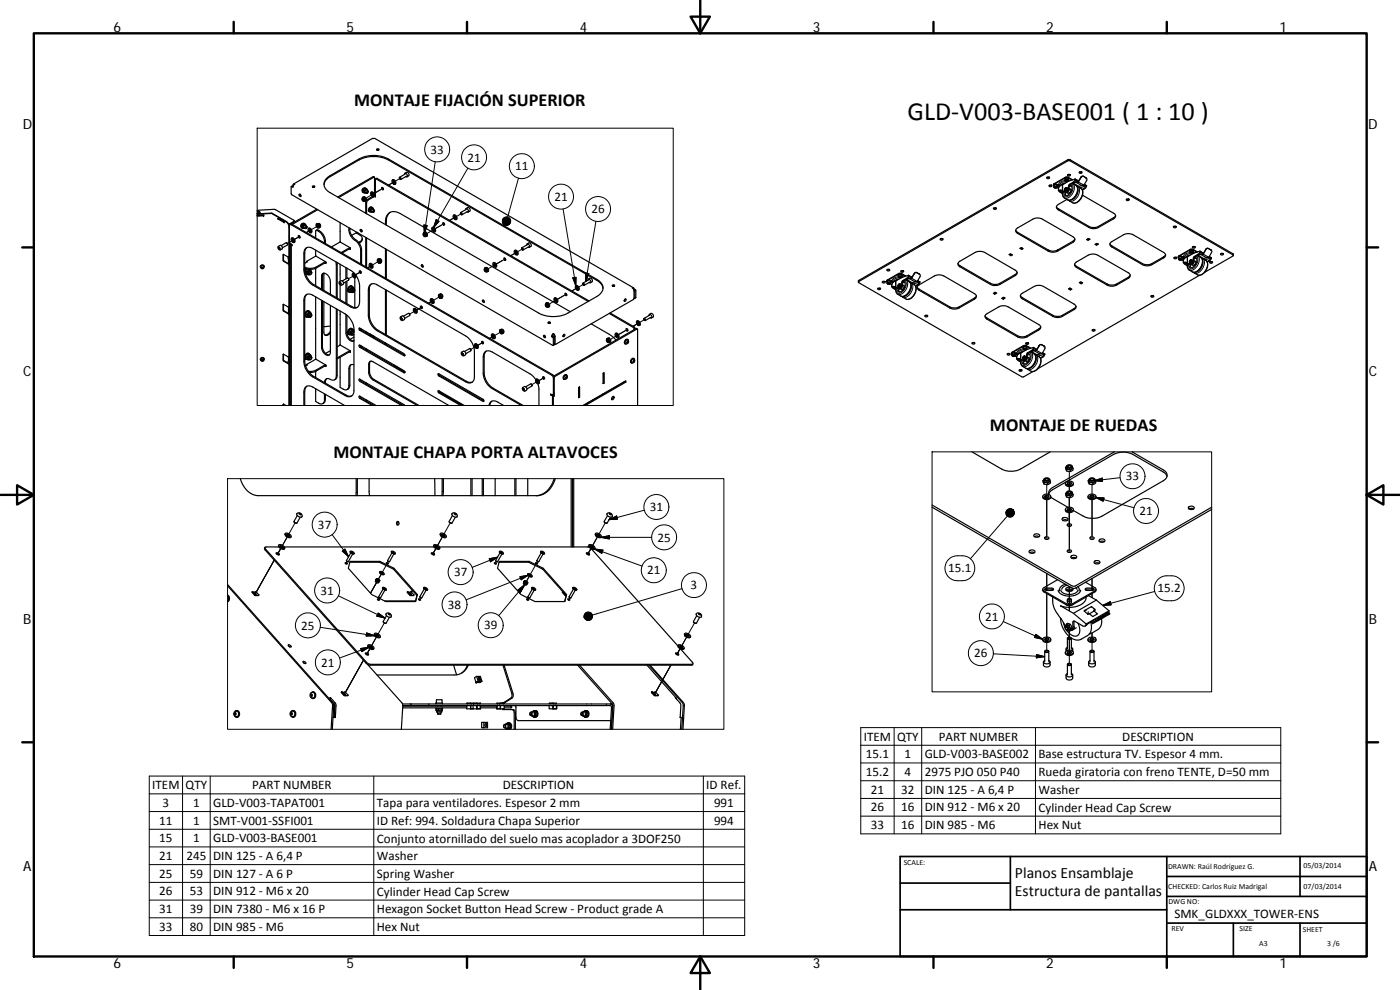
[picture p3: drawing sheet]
<svg xmlns="http://www.w3.org/2000/svg" width="420mm" height="297mm" viewBox="0 0 420 297" stroke-linecap="round" stroke-linejoin="round" font-family="sans-serif">
<defs><g id="words">
<text font-size="7.9" x="272.3" y="36.1">GLD‐V003‐BASE001 ( 1 : 10 )</text>
<g font-size="5.5">
<text x="106.3" y="31.7">MONTAJE FIJACIÓN SUPERIOR</text>
<text x="297.1" y="129.3">MONTAJE DE RUEDAS</text>
<text x="100" y="137.4">MONTAJE CHAPA PORTA ALTAVOCES</text>
</g>
<g font-size="4.7">
<text x="304.6" y="263.5">Planos Ensamblaje</text>
<text x="304.6" y="268.9">Estructura de pantallas</text>
</g>
<g font-size="4.2">
<text x="34" y="9.6">6</text>
<text x="104" y="9.6">5</text>
<text x="174" y="9.6">4</text>
<text x="244" y="9.6">3</text>
<text x="314" y="9.6">2</text>
<text x="384" y="9.6">1</text>
<text x="6.8" y="38.7">D</text>
<text x="410.6" y="38.7">D</text>
<text x="7" y="112.9">C</text>
<text x="410.8" y="112.9">C</text>
<text x="7" y="187.1">B</text>
<text x="410.8" y="187.1">B</text>
<text x="7" y="261.3">A</text>
<text x="410.8" y="261.3">A</text>
<text x="34" y="290.4">6</text>
<text x="104" y="290.4">5</text>
<text x="174" y="290.4">4</text>
<text x="244" y="290.4">3</text>
<text x="314" y="290.4">2</text>
<text x="384" y="290.4">1</text>
</g>
<g font-size="3.9">
<text x="129.2" y="46.1">33</text>
<text x="140.3" y="48.5">21</text>
<text x="154.6" y="51.1">11</text>
<text x="166.4" y="60.3">21</text>
<text x="177.5" y="64">26</text>
<text x="337.9" y="144.2">33</text>
<text x="195" y="153.4">31</text>
<text x="341.9" y="154.6">21</text>
<text x="95.4" y="158.6">37</text>
<text x="197.3" y="162.5">25</text>
<text x="136.3" y="172.9">37</text>
<text x="194.2" y="172.4">21</text>
<text x="284.6" y="171.7">15.1</text>
<text x="96.2" y="178.4">31</text>
<text x="207.3" y="176.8">3</text>
<text x="347.4" y="177.7">15.2</text>
<text x="134.4" y="182.6">38</text>
<text x="90.4" y="188.9">25</text>
<text x="145.3" y="188.8">39</text>
<text x="295.7" y="186.2">21</text>
<text x="292.3" y="197.2">26</text>
<text x="96.4" y="200">21</text>
<text x="259.2" y="222.2">ITEM</text>
<text x="259.8" y="227.5">15.1</text>
<text x="269.2" y="222.2">QTY</text>
<text x="271.5" y="227.5">1</text>
<text x="277.5" y="227.5">GLD‐V003‐BASE002</text>
<text x="281.7" y="222.2">PART NUMBER</text>
<text x="311.6" y="227.5">Base estructura TV. Espesor 4 mm.</text>
<text x="336.8" y="222.2">DESCRIPTION</text>
<text x="259.8" y="232.8">15.2</text>
<text x="271.5" y="232.8">4</text>
<text x="277.5" y="232.8">2975 PJO 050 P40</text>
<text x="311.6" y="232.9">Rueda giratoria con freno TENTE, D=50 mm</text>
<text x="45.7" y="236.8">ITEM</text>
<text x="55.7" y="236.8">QTY</text>
<text x="75.7" y="236.8">PART NUMBER</text>
<text x="150.9" y="236.8">DESCRIPTION</text>
<text x="212" y="236.9">ID Ref.</text>
<text x="261.3" y="238.1">21</text>
<text x="270.5" y="238.1">32</text>
<text x="277.5" y="238.1">DIN 125 ‐ A 6,4 P</text>
<text x="311.6" y="238.2">Washer</text>
<text x="48.8" y="242.1">3</text>
<text x="57.9" y="242.1">1</text>
<text x="64" y="242.1">GLD‐V003‐TAPAT001</text>
<text x="113.1" y="242.1">Tapa para ventiladores. Espesor 2 mm</text>
<text x="214.3" y="242.1">991</text>
<text x="261.3" y="243.5">26</text>
<text x="270.5" y="243.5">16</text>
<text x="277.5" y="243.5">DIN 912 ‐ M6 x 20</text>
<text x="311.6" y="243.5">Cylinder Head Cap Screw</text>
<text x="47.8" y="247.4">11</text>
<text x="57.9" y="247.4">1</text>
<text x="64" y="247.4">SMT‐V001‐SSFI001</text>
<text x="113.1" y="247.5">ID Ref: 994. Soldadura Chapa Superior</text>
<text x="214.3" y="247.4">994</text>
<text x="261.3" y="248.8">33</text>
<text x="270.5" y="248.8">16</text>
<text x="277.5" y="248.8">DIN 985 ‐ M6</text>
<text x="311.6" y="248.8">Hex Nut</text>
<text x="47.8" y="252.7">15</text>
<text x="57.9" y="252.7">1</text>
<text x="64" y="252.7">GLD‐V003‐BASE001</text>
<text x="113.1" y="252.8">Conjunto atornillado del suelo mas acoplador a 3DOF250</text>
<text x="47.8" y="258">21</text>
<text x="47.8" y="263.3">25</text>
<text x="56" y="258">245</text>
<text x="56.9" y="263.3">59</text>
<text x="64" y="258">DIN 125 ‐ A 6,4 P</text>
<text x="64" y="263.3">DIN 127 ‐ A 6 P</text>
<text x="113.1" y="258.1">Washer</text>
<text x="113.1" y="263.4">Spring Washer</text>
<text x="47.8" y="268.6">26</text>
<text x="56.9" y="268.6">53</text>
<text x="64" y="268.6">DIN 912 ‐ M6 x 20</text>
<text x="113.1" y="268.7">Cylinder Head Cap Screw</text>
<text x="47.8" y="274">31</text>
<text x="56.9" y="274">39</text>
<text x="64" y="274">DIN 7380 ‐ M6 x 16 P</text>
<text x="113.1" y="274">Hexagon Socket Button Head Screw ‐ Product grade A</text>
<text x="352.5" y="275.6">SMK_GLDXXX_TOWER‐ENS</text>
<text x="47.8" y="279.3">33</text>
<text x="56.9" y="279.3">80</text>
<text x="64" y="279.3">DIN 985 ‐ M6</text>
<text x="113.1" y="279.3">Hex Nut</text>
</g>
<g font-size="2.4">
<text x="271.2" y="259.7">SCALE:</text>
<text x="350.6" y="260.8">DRAWN: Raúl Rodríguez G.</text>
<text x="391.2" y="260.6">05/03/2014</text>
<text x="350.6" y="266.8">CHECKED: Carlos Ruiz Madrigal</text>
<text x="391.2" y="266.6">07/03/2014</text>
<text x="350.7" y="271.4">DWG NO:</text>
<text x="351.6" y="279.3">REV</text>
<text x="372" y="279.4">SIZE</text>
<text x="391" y="279.6">SHEET</text>
<text x="377.9" y="283.8">A3</text>
<text x="398.3" y="283.8">3 /6</text>
</g>
</g></defs>
<g fill="none" stroke="#000" stroke-width=".3">
<path d="M77.2 38.5h124.8v83.2h-124.8zM111.8 58.3l.1-.1-2.1 1.3M114.5 56.8l-2.2 1.3 1.9-1.1M115 56.5l-.2 .1M118.4 54.5l-1.8 1 1.6-.9M120 53.5l-1.3 .9M130.6 48.5l-3.3 21.6M140.4 50.5l-10.3 17.8M155.6 53.5l-3.2 11.7M316.3 56.1a.53 .53 0 0 1 .4-.3 .53 .53 0 0 1 .5 .3M316.3 55.1v.2M316.4 56a.37 .37 0 0 1 .5-.1 .37 .37 0 0 1 .2 .5h-.6z"/>
<path d="M317.5 55.6v.1M317.7 55.7l.1 .4M317.7 56.7l.2-.7 .9-.6v1.9M318.1 57.1l.8 .6M318.3 57.2l.6 .3M318.9 55.4v1.9M319.6 54.1a.58 .58 0 0 1 1 0M319.6 54.1a2.19 2.19 0 0 0-1.9 1.3M319.7 57.7l.1 1M319.7 53.2v.1M319.8 54.1a.38 .38 0 0 1 .5-.2 .38 .38 0 0 1 .2 .5 .39 .39 0 0 1-.5 .1 .39 .39 0 0 1-.2-.4zM319.8 56.5l.2 .3-.3 .2-.1-.2"/>
<path d="M319.8 57.7l.2 1M319.8 54.9l-.9 .2-.6 .5M320 54.5a1.86 1.86 0 0 0-2.1 1.3M320.2 57.5l.2 .1M320.3 54.5h.2M320.5 47.9v.3M320.6 53.2v.1M320.6 54.1l.5 .1M320.7 56.7l.2 .1M321 55.3l.1 .1M321.1 56.7a.66 .66 0 0 1 .2 .9 .66 .66 0 0 1-.9 .2M321.1 47.9v.3"/>
<path d="M321.2 56.8a.73 .73 0 0 1-.7 1.1M321.5 55.2a2.34 2.34 0 0 1-.6 3.5 1.13 1.13 0 0 1-1.6 .3 1.13 1.13 0 0 1-.3-1.6M321.5 55.8h-.8M321.6 55.9l-.7 .2M321.9 55.1a2.83 2.83 0 0 1-1 4.1l-.8 .3-.6-.1M322.1 54.6l.2 .1M322.7 53.8l1 .6M322.9 55.6a2.57 2.57 0 0 1-.6 3.6 1.76 1.76 0 0 1-1.9 .7M323.4 56.4a2.98 2.98 0 0 1-2.1 3.6M323.5 56a2.58 2.58 0 0 1-.6 3.6 1.76 1.76 0 0 1-1.9 .7M324.4 53.1l.1 .1M324.4 56.5a2.85 2.85 0 0 1-1.1 4.1l-.8 .3-.6-.1"/>
<path d="M325.1 52.9h.1M325.4 56.5l.2 .1M325.4 55.4l.7 .4M325.9 53.4h.1M87.9 72.1l-1.7 1M90 70.9l-1.6 .9M93.1 69.1l-1.1 .7 1-.7M95.5 67.7l-2 1.2M111.5 79.7l-1.2 .7 1.1-.7M113.8 78.3l-2 1.2M127.2 67.5l1 .2-.9 2.4zM130.2 68.9l-2 1.1"/>
<path d="M130.9 65.9l.9 .5-1.7 1.9zM132.8 67.4l-2.2 1.2 1.9-1.1M133.3 67.1l-.2 .1M136.7 65.1l-1.7 1 1.6-.9M138.4 64.1l-1.4 .8M148.5 79.5l-2 1.1M151.1 78l-2.2 1.2 1.9-1.1M151.7 77.6l-.2 .2M155 75.7l-1.7 1 1.6-.9M156.7 74.7l-1.3 .8M169 62.7l3.8 23.1M178.8 66.4l-3 18.1"/>
<path d="M288 79.7v.3M305.4 69.7v.3M314.6 75v.3M317.4 75v.3M317.6 62.6v.4M322 72.4v.3M323.1 79.9v.3M326.8 67.9v.4M329.6 67.9v.4M333.7 73.8v.3M334.2 65.3v.3M342.9 79.1v.3"/>
<path d="M345.7 79.1v.3M349.2 77.1v.3M353.7 77.7a.58 .58 0 0 1 1 0M353.8 76.8v.1M353.9 77.7a.37 .37 0 0 1 .4-.2 .37 .37 0 0 1 .2 .5 .37 .37 0 0 1-.4 .1 .37 .37 0 0 1-.2-.4zM354.9 77.2v.2M355.1 78.3l.2-.6 1-.6v1.8M355.1 77.3l.2 .4M355.5 78.8l.8 .6M355.8 78.8l.6 .3M356.4 77v1.9M357.2 79.3l.1 1.1"/>
<path d="M357.2 74.8v.2M357.2 78.1h.2v.4h-.4M357.3 79.4l.2 1M357.3 76.5l-.9 .2-.6 .5M357.4 75.6a.34 .34 0 0 1 .4-.1 .34 .34 0 0 1 .1 .5l-.6 .1-.1-.3zM357.5 76.1a1.86 1.86 0 0 0-2.1 1.3M357.7 79.1l.2 .1M357.8 76.1h.2M358.1 74.8v.2M358.1 77.4l.2 .1M358.1 78.3l.2 .1M358.4 77l.2 .1"/>
<path d="M358.6 78.4a.64 .64 0 0 1 .2 .8 .64 .64 0 0 1-.9 .3M358.6 75.8h-.2a2.49 2.49 0 0 0-2.9 .7l-.4 .5M358.7 78.4a.74 .74 0 0 1-.7 1.1M359 77.4l-.7 .2M359 76.8a2.51 2.51 0 0 1-1.2 3.8 1 1 0 0 1-1.1-.1 1 1 0 0 1-.3-1.1l.1-.4M359.1 77.5l-.8 .2M359.4 76.7a2.56 2.56 0 0 1-.5 3.6 1.73 1.73 0 0 1-2 .7M359.6 76.3l.2 .1M360.1 75.4l1.1 .6M360.4 77.3a2.85 2.85 0 0 1-1.1 4l-.8 .4-.7-.1M360.9 78.1a2.94 2.94 0 0 1-2.1 3.6M361 77.6a2.85 2.85 0 0 1-1.1 4.1l-.8 .3-.7-.1"/>
<path d="M361.9 78.1a2.9 2.9 0 0 1-1.1 4.1l-.8 .4-.6-.1M361.9 74.8h.1M362.6 74.5l.1 .1M362.8 78.1l.2 .2M362.9 77l.7 .4M363.4 75h.1M370 76.1v.4M106.3 82.7l.1-.1-1.8 1M108.3 81.5l-1.6 .9 1.4-.7M124.6 93.3l-1.7 .9M126.7 92.1l-1.6 .9M129.9 90.2l-1.3 .8 1.1-.7"/>
<path d="M132.2 88.9l-2 1.2M150.5 99.5l-2 1.1M166.8 90.1l.2-.1-2.2 1.2M169.5 88.5l-2.2 1.3 1.9-1.1M170 88.2l-.2 .2M171.9 83.4l1-.2-.1 2.6zM173.4 86.3l-1.7 1 1.5-.9M175.1 85.3l-1.4 .8M175.7 81.9l1 .2-.9 2.4zM187.8 99.1l-2.2 1.3 1.9-1.1M188.4 98.8l-.2 .2M191.7 96.9l-1.7 1 1.6-1"/>
<path d="M193.4 95.9l-1.4 .8M257.7 84.1v.4M266.2 85a.56 .56 0 0 1 1 0M266.3 85l.1-.1a.38 .38 0 0 1 .5-.1 .38 .38 0 0 1 .1 .4h-.6zM266.3 84v.2M267.4 84.5v.1M267.6 85.5l.2-.6 1-.6v1.8M267.6 84.6l.2 .4M268 86l.8 .6M268.3 86l.6 .4M268.9 84.3v1.9M269.6 86.5l.2 1.1"/>
<path d="M269.7 82.1v.1M269.7 85.4h.2v.2l-.2 .3-.2-.2M269.8 86.6l.2 1M269.8 83a.38 .38 0 0 1 .5-.2 .38 .38 0 0 1 .1 .5 .39 .39 0 0 1-.4 .1 .39 .39 0 0 1-.2-.4zM269.8 83.7l-1 .3-.6 .5M269.9 83.3a1.91 1.91 0 0 0-2 1.3M270.2 86.4l.2 .1M270.3 83.3l.2 .1M270.6 82.1v.1M270.6 84.7l.2 .1M270.6 85.6l.2 .1M270.9 84.2l.2 .1"/>
<path d="M271 85.6a.69 .69 0 0 1 .5 .8 .69 .69 0 0 1-.7 .5l-.4-.2M271.1 83.1h-.5a.57 .57 0 0 0-.5-.4 .57 .57 0 0 0-.5 .3 2.04 2.04 0 0 0-2 1.3M271.2 85.7a.73 .73 0 0 1 0 .7 .73 .73 0 0 1-.7 .4M271.5 84.6l-.7 .2M271.5 84.1a2.35 2.35 0 0 1-.7 3.4 1.06 1.06 0 0 1-1.4 .5 1.06 1.06 0 0 1-.5-1.4l.1-.3M271.6 84.8l-.8 .2M271.9 84a2.61 2.61 0 0 1-.5 3.6 1.7 1.7 0 0 1-2 .7M272.1 83.5l.2 .1M272.6 82.7l1.1 .5M272.8 84.5a2.85 2.85 0 0 1-1 4.1l-.8 .3-.7-.1M273.4 85.3a2.98 2.98 0 0 1-2.1 3.6M273.4 84.9a2.82 2.82 0 0 1-1 4l-.8 .4-.7-.1"/>
<path d="M274.4 82v.1M274.4 85.4a2.97 2.97 0 0 1-1.6 4.3h-.9M275.1 81.8h.1M275.3 85.4l.2 .1M275.4 84.2l.7 .4M275.8 86.8v.3M275.9 82.2l.1 .1M285 92.1v.3M287.9 92.1v.3M292.4 89.4v.4M296.2 95.4v.4M297.3 85v.3"/>
<path d="M300.1 85v.3M304.7 82.4v.3M306.8 89.3v.3M311.8 98.7v.3M316 94.6v.3M318.8 94.6v.3M322.4 92.6v.3M332.3 85.2v.3M335.1 85.2v.3M338.6 83.2v.3M143 103.9l.1-.1-1.8 1M145 102.7l-1.6 .9 1.3-.8"/>
<path d="M148.2 100.8l-1.2 .7 1.1-.6M161.3 114.4h.1l-1.8 1M163.4 113.3l-1.6 .9 1.3-.8M181.4 118h.1M185.2 100.6l-2 1.2M303.7 106.7a.54 .54 0 0 1 .5-.4 .54 .54 0 0 1 .5 .4M303.8 106.6a.38 .38 0 0 1 .5-.2 .38 .38 0 0 1 .2 .5h-.4zM303.8 105.7v.1M304.9 106.1v.1M305.1 106.2l.2 .4M305.1 107.2l.2-.6 1-.6v1.8M305.4 100.7v.4"/>
<path d="M305.5 107.7l.8 .5M305.8 107.7l.6 .4M306.4 105.9v1.9M307.1 108.2l.2 1M307.2 104.7a.4 .4 0 0 1 .5-.3 .4 .4 0 0 1 .2 .5h-.6zM307.2 103.7v.2M307.2 107l.2 .3-.2 .2-.2-.1M307.3 108.2l.1 1M307.3 105.4l-1 .2-.6 .5M307.4 105a1.85 1.85 0 0 0-2 1.3M307.6 108l.2 .1M307.8 105h.2"/>
<path d="M308 103.7v.2M308.1 106.3l.2 .1M308.1 107.2l.2 .1M308.2 100.7v.4M308.4 105.8l.2 .1M308.5 107.2a.72 .72 0 0 1 .3 .9 .72 .72 0 0 1-.8 .5l-.1-.2M308.6 104.8l-.3-.1a2.57 2.57 0 0 0-3 .8l-.2 .4M308.6 107.3a.75 .75 0 0 1-.6 1.1M309 106.3l-.7 .1M309 105.7a2.3 2.3 0 0 1-.7 3.5 1.11 1.11 0 0 1-1.6 .3 1.11 1.11 0 0 1-.2-1.6M309.1 106.4l-.8 .2M309.4 105.6a2.85 2.85 0 0 1-1.1 4.1l-.7 .3-.7-.1"/>
<path d="M309.6 105.2l.1 .1M310.1 104.3l1 .6M310.3 106.2a2.88 2.88 0 0 1-1 4l-.8 .4-.7-.1M310.9 107a2.98 2.98 0 0 1-2.1 3.5M310.9 106.5a2.57 2.57 0 0 1-.5 3.6 1.67 1.67 0 0 1-2 .7M311.8 107a2.56 2.56 0 0 1-.5 3.6 1.77 1.77 0 0 1-2 .8M311.8 103.7h.1M312.6 103.4h.1M312.8 107l.2 .1M312.9 105.9l.7 .4M313.4 103.9h.1M279.7 135.6h83.9v72h-83.9z"/>
<path d="M68.3 143.6h148.9v75.2h-148.9zM88.6 156.9l-2.1 3.8M135.1 156.9l-2.1 3.8M181.6 156.9l-2.1 3.8M182.8 155.9l2.2-1.1 .3 1zM193.4 153.1l-10.6 2.8M302.3 154.9l-11.1 12.8M314.1 145.4v3.9M320.9 141.5v3.9M320.9 146v1.3M320.9 149.3v3.9M327.7 145.4v3.9"/>
<path d="M328.3 144.3l2.5-.9 .1 1zM328.8 149.2l11.5 3.1M328.8 149.2l2.5 .2-.2 1zM336.2 143.3l-7.9 1M82.3 168.1l-5.5 9.7M82.3 168.1l-5.7 10M82.3 168.1l-5.3 9.5M84.2 164.6l-1 1.8zM84.5 164.1l1.7-3-1.7 3.1M99.7 160.4l4.9 6.6M101.6 178.8l14 6.7M102.7 165.4l.8-.7 1.1 2.3z"/>
<path d="M104.2 168.5l-.4 .7M113 174.8l-1.8 3.2M113.8 179.3l-.3 .7M114.4 172.3l-1 1.8M115.9 169.7l-1.3 2.3M116.6 168.5l-.4 .7M123.8 177.1l-.4 .7M123.8 177.1l-.3 .5M123.8 177.1l-.6 1M126.2 179.3l-.4 .7M130.8 164.6l-1 1.8zM132.7 161.1l-1.6 3"/>
<path d="M146.8 167.6l2.5-.4-2.1 1.4zM149 168.5l-.4 .7M149.3 167.2l-7.6 3M155.4 177.1l2-1.6-1.2 2.2zM156 178l1.4-2.5-7.7 9.2M156 173l2.5-.4-2.1 1.3zM158.5 172.6l-18.6 7.4M158.6 179.3l-.3 .7M158.8 172.9l-1 1.9M160.6 169.7l-1.6 2.9M161.3 168.5l-.4 .7M171 179.3l-.4 .7"/>
<path d="M177.3 164.6l-1 1.8zM177.4 164.6l-1.1 1.8M178.4 164.7l14.3 5.1M178.4 164.7l2.5 .4-.3 .9zM179.3 161.1l-1.7 3M179.6 160.7h-.1M180.3 161.2l2.6-.5v1zM180.3 161.2h15.3M204.7 176.6l-26.9 8M284.8 167.8a5.2 5.2 0 0 1 4.5-1 3.8 3.8 0 0 1 3.2 3.9 3.8 3.8 0 0 1-3.7 3.5 4.4 4.4 0 0 1-4.3-1.3 3.7 3.7 0 0 1 .3-5.1zM314.1 160.7v-10.8v11.4M314.1 172v5.2"/>
<path d="M314.1 178.1v14.1M320.9 164.7v-10.9v11.4M320.9 165.7v.1M320.9 176v5.1M327.7 160.7v-10.8v11.4M327.7 173.6v3.6M327.7 178.1v1.2M346.6 177.5l-15.7 4.2M347.6 173.8a5.1 5.1 0 0 1 4.5-1 3.8 3.8 0 0 1 3.3 3.9 3.8 3.8 0 0 1-3.8 3.6 4.3 4.3 0 0 1-4.3-1.4 3.7 3.7 0 0 1 .3-5.1zM96.1 188.2l16.3 2.6M108.2 194.6l2.6-.4-2.2 1.3zM109.1 198.1l-5.4 9.6"/>
<path d="M110 189.9l2.4 .9h-2.5zM110.8 194.2l-8.9 3.2M111 194.6l-1 1.8zM111.3 194.1l1.7-2.9-1.8 3M113.3 190.7l-.1 .1M113.5 183.9l2.1 1.6-2.5-.7zM115.3 186.9l-2.1 3.9M201.4 199.6l-4.6 8.1M204.1 194.6l-1 1.8zM204.1 194.6l-1 1.8M206.1 191.2l-1.7 2.9M208.4 186.9l-2.1 3.8"/>
<path d="M298.1 196.2l15.4 .8M301.1 186.5l11.9 5.3M310.9 190.3l2.1 1.5-2.5-.5zM311.1 196.4l2.4 .6-2.5 .4zM314.1 192.8v2.5M320.9 181.7v1.6M320.9 189.3v6.8M320.9 196.7v2.6M327.7 189.9v2.3M327.7 192.8v2.5M330.9 181.7l2.3-1.2 .3 1zM103.6 207.9l5.5-9.8-5.7 10.1"/>
<path d="M196.7 207.9l4.6-8.3-4.8 8.6M258.3 218.3h126.1v31.9h-126.1zM268.3 218.3v31.9M276.6 218.3v31.9M310.8 218.3v31.9M44.8 232.9h178.7v47.8h-178.7zM44.8 238.2h178.7M54.8 232.9v47.8M63.1 232.9v47.8M112.2 232.9v47.8M211.1 232.9v47.8M258.3 223.6h126.1"/>
<path d="M258.3 228.9h126.1M258.3 234.3h126.1M258.3 239.6h126.1M44.8 243.5h178.7M44.8 248.8h178.7M44.8 254.1h178.7M44.8 259.4h178.7M258.3 244.9h126.1M44.8 264.8h178.7M44.8 270.1h178.7M44.8 275.4h178.7"/>
<circle cx="131.2" cy="44.8" r="3.8"/>
<circle cx="142.3" cy="47.2" r="3.7"/>
<circle cx="156.6" cy="49.9" r="3.8"/>
<circle cx="168.4" cy="59" r="3.7"/>
<circle cx="179.5" cy="62.7" r="3.8"/>
<circle cx="97.4" cy="157.4" r="3.8"/>
<circle cx="197" cy="152.1" r="3.8"/>
<circle cx="339.9" cy="142.9" r="3.8"/>
<circle cx="343.9" cy="153.3" r="3.8"/>
<circle cx="98.2" cy="177.2" r="3.8"/>
<circle cx="138.3" cy="171.7" r="3.7"/>
<circle cx="196.2" cy="171.1" r="3.8"/>
<circle cx="199.3" cy="161.2" r="3.7"/>
<circle cx="208.3" cy="175.6" r="3.8"/>
<circle cx="92.4" cy="187.6" r="3.7"/>
<circle cx="98.4" cy="198.7" r="3.7"/>
<circle cx="136.4" cy="181.4" r="3.8"/>
<circle cx="147.3" cy="187.6" r="3.8"/>
<circle cx="294.4" cy="196" r="3.8"/>
<circle cx="297.7" cy="184.9" r="3.8"/>
</g>
<g fill="none" stroke="#000" stroke-width=".36">
<path d="M87.9 55.9l.1-.6h.4l-.5 .9-.5-.1 .2 2.3 78.4 45.3 .1-2.3-.6-.4M88 55.9h-.6M88.1 55.2l23.7-13.6 .6-.1 77.7 44.9M89.8 58.3l.1-.1a.36 .36 0 0 1 .4 .3 .36 .36 0 0 1-.3 .4zM90 58.3l.3 .5M93.8 55.9a.33 .33 0 0 1 .4-.2 .33 .33 0 0 1 .2 .4h-.6h.6h-.6zM94 56.2h.2M97.2 55.4a3.2 3.2 0 0 1 1.9-2.4l8.6-5a10 10 0 0 1 8.9 0l62.5 36.1a3.1 3.1 0 0 1 1.9 2.4M98.3 53.3l9.4-5.6a9.8 9.8 0 0 1 8.9 0l62.5 36.1a2.7 2.7 0 0 1 1.9 2.6 2.7 2.7 0 0 1-1.9 2.5l-8.6 5a9.6 9.6 0 0 1-8.9 0l-62.5-36.1a2.6 2.6 0 0 1-.8-4.5zM108.7 59.5a.51 .51 0 0 1 .6 .3 .51 .51 0 0 1-.2 .6l-.5-.5zM108.7 57.1v.1M108.7 59.5a.56 .56 0 0 1 .8 .2 .56 .56 0 0 1-.2 .7"/>
<path d="M108.7 59.7a.31 .31 0 0 1 .5 .1 .31 .31 0 0 1-.2 .4zM108.8 59.2v.2M109 57.1v.6l.2 .1M109 57.1l.2 .2M109.1 56.5h.1M109.1 56.5l-.4 .3v.4M109.2 57.3v.5M109.2 59.2h-.4M109.2 59.2l.5 .6M109.4 56.6l-.4 .5M109.4 56.6l.3 .1M109.4 56.6l.7 .1"/>
<path d="M109.5 59.1l-.7 .1M109.5 59.1l.4 .5M109.5 59.1l-.3 .1M109.7 56.7l-.5 .6M109.7 56.7h.4M109.7 59.8v.5M109.7 57.8l.4 .2M109.7 56.5a.77 .77 0 0 0-.9 .3 .77 .77 0 0 0 .2 1M109.9 56.6a.7 .7 0 0 0-.9 .3 .7 .7 0 0 0 .1 .9M109.9 59.6v.4l-.2 .3M109.9 59.6l-.2 .2M110.1 57.1l.4 .2"/>
<path d="M110.1 56.7l.1 .2a.56 .56 0 0 0-.8 .3 .56 .56 0 0 0 .2 .7l-.4-.1M110.3 57.2v-.1a.5 .5 0 0 0-.7 .2 .5 .5 0 0 0 .2 .6l.1-.1M110.5 57.6v-.2a.31 .31 0 0 0-.5 .1 .31 .31 0 0 0 .3 .4l.2-.4a.23 .23 0 0 0-.3 .1 .23 .23 0 0 0 .1 .3M111.3 57.7a.77 .77 0 0 1 .8 .5 .77 .77 0 0 1-.2 .8h-.1a.95 .95 0 0 1-.5-1.3zM111.4 57.7a.76 .76 0 0 1 .9 .4 .76 .76 0 0 1-.2 .9M111.5 58.1a.32 .32 0 0 1 .5 .1 .32 .32 0 0 1-.3 .5zM111.6 58v.3l.4 .3M111.8 59l-1.7 .9-.3 .5v3.6M112.4 53.1l-.4-.1-10.6 6.1M112.7 58.8h-.3l-.1-5.7-10.7 6.2M112.7 53.7l.4-.2 63.7 36.8M113 44.7l.4-.1 .4 .3-.5 .2z"/>
<path d="M113.3 45.1h.2M114.6 56.3a.35 .35 0 0 1 .4 .2 .35 .35 0 0 1-.2 .4zM114.8 56.2l.3 .6M117.7 54a.77 .77 0 0 1 .8 .4 .77 .77 0 0 1-.1 .9 .92 .92 0 0 1-.7-1.3zM117.8 54a.77 .77 0 0 1 .9 .3 .77 .77 0 0 1-.2 1M118 54.3l.4 .6M119.9 53.4v-.1a.3 .3 0 0 1 .5 .1 .3 .3 0 0 1-.4 .4M121.4 52.3v-.1a.51 .51 0 0 1 .7 .1 .51 .51 0 0 1-.2 .8l-.1-.1M121.5 52l.5-.3a.67 .67 0 0 1 .6 .3 .67 .67 0 0 1 0 .8l-.5 .3M121.6 52.2l-1.7 1M122 52.9l-1.7 .9M314.2 53.2a.41 .41 0 0 1 .5-.1 .41 .41 0 0 1 .2 .4 .42 .42 0 0 1-.5 .1 .42 .42 0 0 1-.2-.4z"/>
<path d="M314.2 53.2h.7M314.9 55.6a.41 .41 0 0 1 .5-.1 .41 .41 0 0 1 .2 .4 .41 .41 0 0 1-.5 .2 .41 .41 0 0 1-.2-.5zM314.9 55.6h.7M316.3 55.9a.49 .49 0 0 1 .4-.5 .49 .49 0 0 1 .5 .5M316.3 55.6a.61 .61 0 0 1 .9 .1v.4a.55 .55 0 0 1-.9 0zM316.5 56.1l.5 .1zM316.6 56.1v.2M316.6 56l.2 .1M316.8 56.1v.2M316.9 56l-.1 .1M317.2 56.3l.5 .3M317.3 55.4l.5 .1-.5 .2"/>
<path d="M317.7 55.5l-.4 .1M317.9 55.8v.1M318.4 57.1h-.7a.85 .85 0 0 0 .9 .8l.2 .1M318.4 57.1l.5 .2M318.4 57.1l.2 .1M318.6 57.2l-.7 .1 .9 .7M318.6 57.2l1.4 .6M318.9 57.3l1 .4M319.4 55.1a1.75 1.75 0 0 0-1.7 2.1M319.6 53.7a.6 .6 0 0 1 .6-.5 .6 .6 0 0 1 .5 .5M319.6 57.1l.2 .2M319.6 56.8h.1"/>
<path d="M319.6 56.4l.3-.1a.37 .37 0 0 1 .1 .6 .37 .37 0 0 1-.5 0zM319.6 53.9a.5 .5 0 0 1 .5-.5 .5 .5 0 0 1 .5 .5M319.7 56.5h.1a.24 .24 0 0 1 .2 .3 .24 .24 0 0 1-.4 .1v-.1M319.8 56.5h-.1M319.9 57.7l.1 .1M319.9 54.2l.2-.2 .3 .3-.2 .1zM319.9 54.1v.2M320 54.1h.2M320.1 56.3l.4 .3M320.1 56.3l.3 .2M320.1 56.3h-.1a.44 .44 0 0 1 .2 .6 .44 .44 0 0 1-.6 .2M320.2 57.1l.2 .1"/>
<path d="M320.2 57.1l-.4 .2M320.2 54.1v.3M320.3 54.1h-.1M320.4 56.5l.1 .1M320.4 56.5l-.2 .6M320.4 52.5l.1-.1a.4 .4 0 0 1 .4-.1 .4 .4 0 0 1 .3 .4 .47 .47 0 0 1-.8-.2zM320.4 57.2l-.6 .1M320.5 52.4h.7M320.5 56.6l-.1 .6M320.9 56.7l-.2 .6-.5 .4 .3 .2M320.9 56.6l.3 .2M321 55.5a1.4 1.4 0 0 1 .1 2.5 .97 .97 0 0 1-.9 .7 .97 .97 0 0 1-1-.7l.1-.5"/>
<path d="M321.7 54l-1.1-.7h-.7l-3.7 2.2a.63 .63 0 0 1 .6-.3 .63 .63 0 0 1 .5 .5M321.8 55l1.1 .6a2.64 2.64 0 0 1-.6 3.9l-.7 .4-.7 .2-1.4-.7a1.64 1.64 0 0 1-.6-2.1M321.9 54l-1.5-.9h-.5l-3.6 2-.1 .6M322.1 55l1.7 .9 .8-.2M322.7 53.7l-.4 .8-1.5 1-.2 1.5-.7 .7M322.7 53.7l1 .6M322.7 53.7l-1.9 .6-2 1.1M322.9 54.7l1.7 1M322.9 54.7l-.8 .3M323.1 55.9l1.3 .6a2.79 2.79 0 0 1-.9 4.1l-1.3 .4-1.5-.9M323.6 54.5l-1.5 .5M323.6 54.5l-.8-.5-.4 .6-1.4 .9-.3 1.8-.7 .5"/>
<path d="M323.6 54.6l1.7 1M323.6 54.6l-.7 .1M323.6 54.6l1.1-1.6 .3-.1 1 .5 .2 .6-.9 1.6M323.9 51.6h.2a.36 .36 0 0 1 .4-.1 .36 .36 0 0 1 .2 .4 .42 .42 0 0 1-.5 .1 .42 .42 0 0 1-.3-.4zM323.9 51.6h.7M324.9 58.6l9.3 5.4a.87 .87 0 0 1 .6 .8 .87 .87 0 0 1-.6 .8l-4.6 2.7a3.1 3.1 0 0 1-2.8 0l-9.2-5.3a.86 .86 0 0 1-.6-.8 .86 .86 0 0 1 .6-.9l2.6-1.5M325.3 55.6l-.7 .1M325.4 55.4l.5 .4M325.4 55.3l.7 .4v.2l-.4 .6-.8 .5M325.9 55.8l-1.8 .5M325.9 55.8l-.4 .6-.7 .5M326 53.4l-.9-.5h-.5l-1 1.6"/>
<path d="M338 59.9l.1-.1a.41 .41 0 0 1 .4-.2 .41 .41 0 0 1 .3 .5 .47 .47 0 0 1-.8-.2zM338.1 59.8h.7M77.2 63.1l5.5-.2 5.6 3.3-1.2 .9-.5 .1M77.2 64.6l1.9-.1-1.9 .1M77.2 64.3l4.3-.2 4.3 2.4 .5 .5 .4 .9v9.2l-.1 .1-1.6-.8v1.8l1.7 1.3v12.6l-.1 .1-1.6-.9v1.8l1.7 1.4v12.5l-.2 .1-1.5-.8v1.8l1.7 1.4v12.2M77.2 64.2l4.5-.2 4.4 2.6 .5 .5 .3 .9M77.2 63.4l.4-.1 .3 .4M77.2 63.4l.4 .1zM77.4 63.5l-.1 .1M77.4 63.4v.1M77.6 63.4l-.2 .1M77.8 63.5l.1 .1a.5 .5 0 0 1-.7 .4"/>
<path d="M77.9 63.7l-.3 .2h-.4M77.9 63.7h.1M78 63.7a.55 .55 0 0 1-.8 .4M79.3 79.9a.57 .57 0 0 0-.7-.4 .57 .57 0 0 0-.4 .6M83.4 65.7h.1M83.4 65.7l1.8 .8M83.5 74l.5-.4a.7 .7 0 0 1 .6 1.1l-.5 .3-.4-.1-.3-.5zM83.5 65.6l1.8 1.1-1.8-1M83.5 65.6v.1M83.5 65.7h-.1M83.5 65.6h.1M83.7 74.1l.4 .5-.2 .2-.2-.1z"/>
<path d="M83.8 74.2l-.2 .1M83.9 74.3l.1 .2M84 74.5l-.3 .2M84 74.5h.1M84.4 73.7l1.5-.9 .3 .3v.4l-1.4 .8M85.1 76.3v1.9l1.8 1.2M86 72.9l.3 .4M86.3 73.3h.1M86.5 77.5h.4M86.5 77.6l.4 .2M86.6 77.2v1.9M86.6 77.5l.3 .1"/>
<path d="M86.9 72.3l.8 1.4-.2-.4M86.9 74.7h.1M86.9 77l-.2 .2h.2M87 67.4l.6-.1 78.2 45.1 .5 .8v4.9l-.2 .3M87.1 73.1l-.2 .3M87.1 73v.1M87.1 73.1h.1M87.4 73.3l-.3 .2v48.2M87.4 71.6a.72 .72 0 0 1 .9 .3 .72 .72 0 0 1-.2 .9 1.01 1.01 0 0 1-.7-1.2zM87.4 73.4v48.3M87.5 71.5a.77 .77 0 0 1 .9 .3 .77 .77 0 0 1-.1 1M87.6 71.8h.3a.36 .36 0 0 1 .3 .3 .36 .36 0 0 1-.3 .4z"/>
<path d="M87.8 71.8v.3l.3 .3M88.3 66.3l-.2 .3-1.4 .7M89.5 70.7h.1a.37 .37 0 0 1 .5 .2 .37 .37 0 0 1-.3 .5zM89.8 70.7l.3 .5M90.6 67.7v.6M90.6 67.7l.2 .2M90.6 68.3l.2 .2M90.7 67.1h.1M90.7 67.1l-.4 .3v.4M90.8 67.9v.6M90.8 68.5h.4M91 67.2l-.4 .5"/>
<path d="M91 67.2l.3 .1M91 67.2h.5M91.3 67.3l-.5 .6M91.3 67.3l.4 .1M91.3 68.4l.4 .2M91.3 67.1a.76 .76 0 0 0-.8 .3 .76 .76 0 0 0 .1 1M91.5 67.2a.71 .71 0 0 0-.9 .3 .71 .71 0 0 0 .2 .9M91.5 67.2l.2 .2M91.7 67.7l.4 .2M91.7 67.4v.1M91.8 67.6a.55 .55 0 0 0-.7 .2 .55 .55 0 0 0 .1 .7M91.9 67.8v-.1a.47 .47 0 0 0-.7 .2 .47 .47 0 0 0 .2 .6h.1"/>
<path d="M92.1 78.5h.1l-.8 .5M92.1 74.3l-.6 1.3-.1 5.2a5.9 5.9 0 0 0 2.7 4.6l11.4 6.5 .6 .3h1.1M92.2 68.2v-.1a.27 .27 0 0 0-.5 0 .27 .27 0 0 0 .2 .4l.1-.5-.3 .3 .2 .2M92.6 68.6a.77 .77 0 0 1 .8 .4 .77 .77 0 0 1-.2 .9h-.1a.98 .98 0 0 1-.5-1.3zM92.6 68.5a.78 .78 0 0 1 .9 .4 .78 .78 0 0 1-.2 .9M92.8 68.8h.1a.37 .37 0 0 1 .3 .3 .37 .37 0 0 1-.2 .4l-.3-.2zM92.8 68.8l.4 .7M94.7 71.4l.1-2.2a3.3 3.3 0 0 1 2.6 3.7M94.7 75l.1 1.8 3 1.9M94.8 76.8l-2.7 1.6v.3M94.9 69.1l.2-.1a3.8 3.8 0 0 1 2.6 4.1M95 67.4a.5 .5 0 0 1 .6 .3 .5 .5 0 0 1-.3 .6l-.4-.6z"/>
<path d="M95.1 62.8l-7.7 4.4M95.1 67.5h.1a.33 .33 0 0 1 .4 .3 .33 .33 0 0 1-.3 .3zM95.4 62.9l-7.7 4.4M95.4 67.2h-.5M95.4 67.2l.4 .6M95.6 67.1a.6 .6 0 0 1 .5 .3 .6 .6 0 0 1 0 .7M95.6 67.1h-.1M95.6 67.1l-.2 .1M95.6 67.1a.65 .65 0 0 0-.7 .6 .65 .65 0 0 0 .7 .7l.2-.1M95.6 67.1l.4 .5M95.8 67.8v.5M96 67.6l-.2 .2"/>
<path d="M96 67.6v.6l-.2 .1M97.7 78.5l-2.8 1.6a4.1 4.1 0 0 1-3.5 .1M97.8 78.7v.1M97.8 78.7l-2.9 1.7a4.1 4.1 0 0 1-3.5 .1M97.8 78.7v.3l-.3-.1M100.8 78.5l.1 10.8M101.1 78.7l.1 10.7M102.1 66.8v5.7l3 1.9v.4l-.3-.1M102.1 79.3v5.1M102.1 72.6l-2.6 1.5M104.7 68.3a4.5 4.5 0 0 0 2.5 4.4 3.8 3.8 0 0 1 1 2.4v4.1M105 74.3l-2.6 1.5"/>
<path d="M105 68.5a4.4 4.4 0 0 0 2.5 4 3.8 3.8 0 0 1 1 2.5v4.4M105.1 74.5h.1M105.2 74.5l-2.6 1.4M106.9 69.8l1.1 .7a1.17 1.17 0 0 1 .7 1.3 1.17 1.17 0 0 1-1 .9M107.1 69.7l-1.6 .9M107.2 69.7l-.3 .2M107.5 69.9l-.3 .1M108.2 68.9a.35 .35 0 0 1 .4 .2 .35 .35 0 0 1-.2 .4l-.3-.3zM108.4 68.9l.3 .5M108.4 69v.1M108.6 69.2l-.1 .1M108.7 71.5a1.37 1.37 0 0 1-.9 1.4"/>
<path d="M109.7 60.3l-.4 .1M109.8 71.2v8.9M110 64.1l.2-3.7 2-1.3h.5l.1-5.5 63.7 36.8M110 71.4v8.8M110.9 62.8l-.1 .4 .3 .3M110.9 62.8l.2 .2M110.9 79.2a.79 .79 0 0 1 .8 .4 .79 .79 0 0 1-.1 .9 .9 .9 0 0 1-.7-1.3zM110.9 79.1a.77 .77 0 0 1 .9 .4 .77 .77 0 0 1-.1 .9M111.1 79.5a.37 .37 0 0 1 .4 .2 .37 .37 0 0 1-.1 .4zM111.1 63v.5M111.1 63.5l.3 .1M111.2 79.4l.4 .7"/>
<path d="M111.3 62.3l-.4 .5M111.3 62.3l.2 .1M111.3 62.3h.4M111.5 62.4l-.4 .6M111.5 62.4l.4 .1M111.6 63.5l.3 .2M111.6 62.2a.78 .78 0 0 0-.9 .3 .78 .78 0 0 0 .2 1M111.7 62.3l.2 .2M111.7 62.3a.7 .7 0 0 0-.8 .3 .7 .7 0 0 0 .1 .9M111.9 62.8l.4 .2M111.9 62.5l.1 .2a.56 .56 0 0 0-.7 .2 .56 .56 0 0 0 .2 .7M112.2 62.9l-.1-.1a.49 .49 0 0 0-.6 .2 .49 .49 0 0 0 .1 .6h.2"/>
<path d="M112.4 63.3v-.2a.3 .3 0 0 0-.5 .1 .3 .3 0 0 0 .3 .4l.2-.4a.24 .24 0 0 0-.4 .1 .24 .24 0 0 0 .2 .3M113.3 78a.51 .51 0 0 1 .6 .2 .51 .51 0 0 1-.1 .7l-.5-.4zM113.5 78.2l.1-.1a.29 .29 0 0 1 .3 .2 .29 .29 0 0 1-.2 .4zM113.5 78.1a.33 .33 0 0 1 .4 .2 .33 .33 0 0 1-.2 .4zM113.7 77.8h-.4M113.7 77.8l.5 .5M113.9 77.6h.2a.66 .66 0 0 1 .3 1M113.9 77.6l-.1 .1M113.9 77.7l-.2 .1M113.9 77.7a.66 .66 0 0 0-.6 .7 .66 .66 0 0 0 .9 .5M113.9 77.7l.5 .5M114.2 78.3v.6"/>
<path d="M114.4 78.2l-.2 .1M114.4 78.2v.6l-.2 .1M115.7 67.4a3.2 3.2 0 0 1 1.9-3.9l1.2 .1 1.3 .5 51.1 29.4M115.7 74.7v8.8M115.9 74.8v8.8M117.1 63.7a3.8 3.8 0 0 0-1.2 3.9M126.5 79.4h.1a.36 .36 0 0 1 .4 .3 .36 .36 0 0 1-.3 .4zM126.7 79.4l.3 .6M127 70.1a.5 .5 0 0 1 .6 .3 .5 .5 0 0 1-.2 .6l-.4-.3zM127.1 70a.55 .55 0 0 1 .7 .3 .55 .55 0 0 1-.2 .7M127.1 70.3a.3 .3 0 0 1 .5 .1 .3 .3 0 0 1-.4 .3zM127.1 69.8v.2"/>
<path d="M127.2 70.3l.1-.1a.26 .26 0 0 1 .3 .2 .26 .26 0 0 1-.3 .3zM127.6 69.8h-.5M127.6 69.8l.4 .5M127.8 69.7l-.7 .1M127.8 69.7l.4 .5M127.8 69.7l-.2 .1M128 70.9l-.3 .1M128 70.3v.6M128.2 70.2v.6l-.2 .1M128.2 70.2l-.2 .1M129.6 68.4a.73 .73 0 0 1 .8 .3 .73 .73 0 0 1-.1 .9h-.1a1.09 1.09 0 0 1-.6-1.2zM129.7 68.3a.77 .77 0 0 1 .9 .3 .77 .77 0 0 1-.1 1"/>
<path d="M129.9 68.6h.2a.35 .35 0 0 1 .3 .3 .35 .35 0 0 1-.3 .4l-.3-.4zM130 68.6l.3 .6M132.9 66.8a.34 .34 0 0 1 .5 .3 .34 .34 0 0 1-.3 .4zM133.1 66.8l.3 .6M136 64.6a.77 .77 0 0 1 .9 .4 .77 .77 0 0 1-.1 .9 .97 .97 0 0 1-.8-1.3zM136.1 64.6a.78 .78 0 0 1 .9 .3 .78 .78 0 0 1-.1 1M136.4 64.9l.3 .6M138.2 64v-.1a.31 .31 0 0 1 .4 .1 .31 .31 0 0 1-.1 .4M138.2 63.9a.25 .25 0 0 1 .4 .1 .25 .25 0 0 1-.2 .4zM138.4 64.4h.1M139.7 62.9v-.1a.58 .58 0 0 1 .8 0 .58 .58 0 0 1 .1 .8h-.5M139.9 62.6l.4-.3a.69 .69 0 0 1 .7 .3 .69 .69 0 0 1 0 .8l-.5 .2"/>
<path d="M140 62.8l-1.7 1M140.3 63.4l-1.6 1M147.9 79a.71 .71 0 0 1 .9 .3 .71 .71 0 0 1-.2 .9h-.1a1.05 1.05 0 0 1-.6-1.2zM148 78.9a.77 .77 0 0 1 .9 .3 .77 .77 0 0 1-.1 1M148.2 79.2h.1a.38 .38 0 0 1 .4 .3 .38 .38 0 0 1-.2 .4l-.3-.3zM148.3 79.2v.3l.4 .3M151.2 77.4h.2a.36 .36 0 0 1 .4 .3 .36 .36 0 0 1-.3 .4zM151.5 77.4l.3 .6M154.4 75.2a.77 .77 0 0 1 .8 .4 .77 .77 0 0 1-.1 .9 .94 .94 0 0 1-.7-1.3zM154.5 75.2a.76 .76 0 0 1 .8 .3 .76 .76 0 0 1-.1 1M154.6 75.5a.32 .32 0 0 1 .5 .2 .32 .32 0 0 1-.3 .4zM154.7 75.5l.1 .4 .3 .2"/>
<path d="M156.5 74.5l.1-.1a.3 .3 0 0 1 .4 .2 .3 .3 0 0 1-.3 .4M156.5 74.5v.1M158.1 73.5v-.2a.56 .56 0 0 1 .8 .2 .56 .56 0 0 1-.2 .8l-.2-.1M158.2 73.2l.5-.3a.66 .66 0 0 1 .6 .3 .66 .66 0 0 1 0 .8l-.5 .2M158.3 73.4l-1.7 1M158.7 74l-1.7 1M282.2 71.6a.41 .41 0 0 1 .5-.1 .41 .41 0 0 1 .2 .4l-.1 .1a.38 .38 0 0 1-.4 .1 .38 .38 0 0 1-.2-.5zM282.2 71.6h.7M287.5 79l.5 .7 9.3 5.3a3.1 3.1 0 0 0 2.8 0l4.8-2.8 .4-.5M287.8 78.5l4.9-2.8a3.3 3.3 0 0 1 2.8 0l9.2 5.3a.87 .87 0 0 1 .6 .9 .87 .87 0 0 1-.6 .8l-4.6 2.6a3.3 3.3 0 0 1-2.8 0l-9.3-5.3a.85 .85 0 0 1-.2-1.5zM298.2 62.4a.42 .42 0 0 1 .5-.1 .42 .42 0 0 1 .2 .4 .43 .43 0 0 1-.5 .1 .43 .43 0 0 1-.2-.4zM298.2 62.4h.7"/>
<path d="M302.8 76.4l.5-.3 .5 .4-.4 .2zM303.1 76.2l.5 .1M303.4 76.4v.3M304.8 69.1l.4 .5 9.4 5.4a2.98 2.98 0 0 0 2.8 0l4.6-2.6 .6-.7M305.1 68.6l4.9-2.8a2.98 2.98 0 0 1 2.8 0l9.2 5.2a.89 .89 0 0 1 .6 .9 .89 .89 0 0 1-.6 .8l-4.6 2.6a3.1 3.1 0 0 1-2.8 0l-9.2-5.3a.85 .85 0 0 1-.3-1.4zM306.1 74.5l.4-.2 .6 .3-.4 .2zM306.4 74.4h.4M306.7 74.5v.3M317.1 62l.5 .6 9.2 5.3a3.2 3.2 0 0 0 2.8 0l4.6-2.6 .6-.7M322.5 79.3l.6 .6 9.2 5.3a3.3 3.3 0 0 0 2.8 0l3.5-2 .6-.7M322.8 78.8l3.8-2.2a3.1 3.1 0 0 1 2.8 0l9.2 5.3a.89 .89 0 0 1 .6 .8 .89 .89 0 0 1-.6 .8l-3.5 2a3.1 3.1 0 0 1-2.8 0l-9.2-5.3a.87 .87 0 0 1-.3-1.4zM326.1 71.9l.6-.4 .4 .3-.6 .3z"/>
<path d="M326.5 71.8v.3M326.8 71.6l-.4 .1M328.6 73.3l.6-.3 .4 .3-.5 .3zM329.1 73.3v.3M329.4 73.1l-.5 .1M333.1 73.1l.4 .6 9.4 5.4a3.2 3.2 0 0 0 2.8 0l3.5-2 .6-.7M333.4 72.6l3.8-2.2a3.2 3.2 0 0 1 2.8 0l9.2 5.3a.87 .87 0 0 1 .6 .9 .87 .87 0 0 1-.6 .8l-3.5 2a3.1 3.1 0 0 1-2.8 0l-9.2-5.3a.81 .81 0 0 1-.6-.7 .81 .81 0 0 1 .3-.8zM352.1 68l.1-.1a.37 .37 0 0 1 .5-.1 .37 .37 0 0 1 .2 .5h-.5zM352.2 67.9h.7M352.3 77.3h.1a.41 .41 0 0 1 .4-.2 .41 .41 0 0 1 .3 .4 .49 .49 0 0 1-.8-.2zM352.4 77.2h.7M353.7 77.5a.5 .5 0 0 1 .5-.5 .5 .5 0 0 1 .5 .5"/>
<path d="M353.9 77.8l.2-.2 .4 .3-.2 .1zM354 77.7v.2M354.1 77.7h.2M354.3 77.7v.3M354.4 77.7h-.1M354.7 77.9l.4 .3M355.2 77.1l-.4 .1M355.4 77.4v.2M355.8 78.7l1.5 .7M355.8 78.7l.2 .1M355.8 78.7l-.7 .1 1.2 .9M356 78.8l-.6 .1 .9 .7"/>
<path d="M356 78.8l.5 .2M356.5 79l1 .4M356.9 76.8a1.75 1.75 0 0 0-1.8 2M357 75.4a.6 .6 0 0 1 .6-.5 .6 .6 0 0 1 .6 .5M357 78.8l.3 .2M357.1 75.5a.51 .51 0 0 1 .5-.5 .51 .51 0 0 1 .5 .5M357.2 75.2a.64 .64 0 0 1 .9 .2v.4a.57 .57 0 0 1-.5 .3 .57 .57 0 0 1-.5-.3zM357.2 78h.2a.36 .36 0 0 1 .1 .5 .36 .36 0 0 1-.6 0zM357.2 78.1h.1a.24 .24 0 0 1 .1 .4 .24 .24 0 0 1-.4 0M357.3 79.4h.2M357.3 75.8l.6 .1zM357.4 75.8v.2"/>
<path d="M357.5 78a.44 .44 0 0 1 .1 .6 .44 .44 0 0 1-.6 .1M357.5 75.7l.2 .1M357.6 78l.4 .3M357.6 78l.3 .2M357.6 78h-.1M357.7 79.4l.3 .1M357.7 78.7l.2 .1M357.7 78.7l-.4 .3M357.7 75.8v.2M357.7 75.7v.1M357.9 78.2l.1 .1M357.9 78.2l-.2 .5"/>
<path d="M357.9 78.8l-.4 .3-.2-.1M357.9 74a.37 .37 0 0 1 .6-.1 .37 .37 0 0 1 .1 .5 .38 .38 0 0 1-.5 .1 .38 .38 0 0 1-.2-.5zM357.9 74h.7M358 78.3l-.1 .5M358.5 77.2a1.42 1.42 0 0 1 .1 2.4 .97 .97 0 0 1-.9 .8 .97 .97 0 0 1-1-.7v-.6M358.7 78.4l-.4-.1-.1 .6-.5 .4M359.2 75.7l-1.7-.8-3.9 2.3a.7 .7 0 0 1 .7-.4 .7 .7 0 0 1 .6 .6l.3-.3-.5-.1M359.3 76.6l1.1 .7a2.79 2.79 0 0 1-1 4l-1.1 .4-1.4-.7a1.66 1.66 0 0 1-.5-2M359.4 75.6l-1.5-.9h-.6l-3.5 2.1-.2 .5M359.6 76.6l1.7 1 .8-.3M360.1 75.4l-.3 .7-1.5 1-.2 1.5-.8 .8M360.1 75.4l-1.9 .6-1.9 1.1"/>
<path d="M360.1 75.4l1.1 .5M360.4 76.3l1.7 1M360.4 76.3l-.8 .3M360.6 77.5l1.3 .6a2.77 2.77 0 0 1-1 4.1l-1.2 .4-1.5-.9M361.1 76.1l-.8-.5-.4 .7-1.4 .8-.3 1.8-.7 .5M361.1 76.3l1.7 .9M361.1 76.3h-.7M362.8 77.2l-.7 .1M362.8 77.1l.6 .3M362.9 77l.7 .3M363 78.7l.1-.1a.41 .41 0 0 1 .5-.1 .41 .41 0 0 1 .2 .4 .48 .48 0 0 1-.8-.2zM363.1 78.6h.7"/>
<path d="M363.4 77.4l-.4 .6-.7 .5M363.4 77.4l-1.8 .6M363.5 75l.2 .6-.9 1.6M363.5 75l-1.2-.5-1.2 1.6-1.5 .5M363.5 75l-.8-.4h-.5l-1.1 1.7M363.6 77.4l-.2 .5-1.1 .8M363.6 77.3v.1M366.4 76.1a.41 .41 0 0 1 .4-.1 .41 .41 0 0 1 .3 .4 .41 .41 0 0 1-.5 .1 .41 .41 0 0 1-.2-.4zM366.4 76.1h.7M370.1 76.6l-.1-.5-48.9-28.2h-.5l-62.9 36.2-.1 .5M78.5 80.3l.4-.1 .1 .2-.2 .1zM78.6 80.3h.2"/>
<path d="M78.6 80.3v.1M78.6 80.3h.1M78.8 80.3v.2M78.9 80.2l-.1 .1M79.2 80.2a.5 .5 0 0 0-.6-.6 .5 .5 0 0 0-.3 .8M85.1 91.3v1.9l1.6 .9M86.6 92.1v1.9M86.7 94.1l.2 .3M86.9 99.3h.1M86.9 92l-.3 .1M86.9 84.5h.1M86.9 94.2h-.1"/>
<path d="M86.9 94l-.2 .1M91.4 94.8l.3 .2M91.7 82.3h.3M91.7 81.4v.8l.3 .2M91.7 81.4l.3 .2M91.7 94.2v.7l.3 .2M91.7 94.2l.3 .2M91.9 88.5l.7-.3 1.2 .4 9.8 5.6a6.1 6.1 0 0 1 2.6 4.6v18.3a1.63 1.63 0 0 1-.8 1.8 1.63 1.63 0 0 1-1.8-.2l-9.8-5.6a5.9 5.9 0 0 1-2.6-4.6v-18.4l.2-1zM91.9 80.6l-.4 .6M92 82.4h.5M92 81.6v.8M92 95.1l.5 .1"/>
<path d="M92 94.4v.7M92.1 80.7l-.5 .9M92.1 88.3l-.5 .7-.2 1v18.3a5.9 5.9 0 0 0 2.7 4.6l9.8 5.6 .9 .4 .8-.1M92.3 80.8l-.6 .6M92.3 93.5h.6M92.3 93.5l-.6 .7M92.3 93.5l.3 .1M92.4 80.8l.2 .1M92.6 80.9h.6M92.6 80.9l-.6 .7M92.6 93.6l.6 .1M92.6 93.6l-.6 .8"/>
<path d="M92.7 93.3a.92 .92 0 0 0-1.3 .7M92.9 93.5l.3 .2M92.9 93.5a.98 .98 0 0 0-1.1 .2 .98 .98 0 0 0-.2 1.1l.4 .3M93 80.8l.2 .1M93.2 80.9l.1 .3a.72 .72 0 0 0-1 .3 .72 .72 0 0 0 .3 .9M93.2 93.7l.1 .3a.71 .71 0 0 0-1 .2 .71 .71 0 0 0 .3 1M93.4 81.5a.41 .41 0 0 0-.4-.4 .41 .41 0 0 0-.4 .4 .47 .47 0 0 0-.2 .6 .47 .47 0 0 0 .6 .3M93.5 81.5a.53 .53 0 0 0-.7 0 .53 .53 0 0 0-.1 .7l.3 .2M93.5 94.3a.54 .54 0 0 0-.8 0 .54 .54 0 0 0 0 .7l.3 .2a.41 .41 0 0 1-.6-.2 .41 .41 0 0 1 .1-.5 .48 .48 0 0 1 .4-.5 .48 .48 0 0 1 .5 .3M93.6 81.9l-.1-.2a.41 .41 0 0 0-.6 .2 .41 .41 0 0 0 .3 .5v-.1a.32 .32 0 0 0 .4-.3 .32 .32 0 0 0-.4-.3l-.2 .5 .2 .1M93.6 94.6a.31 .31 0 0 0-.3-.3 .31 .31 0 0 0-.3 .3l-.1 .1a.29 .29 0 0 0 .1 .5 .29 .29 0 0 0 .4-.2l.1-.5a.33 .33 0 0 0-.5 .1 .33 .33 0 0 0 .2 .5M94.7 89.1v18.6l3.1 1.9"/>
<path d="M94.7 80.5v5.2M96.5 90.1v14.1a2.33 2.33 0 0 0 2.2 2.4l.5-.9v-14.1M96.5 86.7v-3.8a.92 .92 0 0 1 .7-1 .92 .92 0 0 1 1.1 .6l.8 1.4 .1 4.4M96.8 90.3v13.7a2.45 2.45 0 0 0 2.1 2.5M97 82l-.2 .7v4.2M97.2 90.5v9.2a.92 .92 0 0 0 .7 1 .92 .92 0 0 0 1-.5l.3-.3M97.3 82l-.1 5.1M99.2 99.4a1.76 1.76 0 0 1-1.7 1.1M99.2 97.8l-2 .2M100.9 92.6v20.2a1.18 1.18 0 0 1-.7 1.2 1.18 1.18 0 0 1-1.3-.3 1.02 1.02 0 0 0-1.1 .1 1.02 1.02 0 0 0-.4 1M101.2 92.8v19.9l-.2 .8-.6 .5M101.8 84.6l.6-.4a.72 .72 0 0 1 .6 1.1l-.8 .3-.4-.6z"/>
<path d="M102 84.7l.3 .2v.5l-.3-.2zM102.1 93.3v10.2M102.1 85.5v4.5M102.1 84.8l-.2 .1M102.2 84.8l.1 .3M102.3 85.1l-.3 .1M102.3 85.1h.1M102.7 84.3l1.5-.9 .4 .3v.4l-1.5 .8M103.8 94.4v5.5a2.39 2.39 0 0 0 2.3 2.4l.1-.1a2.4 2.4 0 0 1-2.1-2.4v-5.2M103.8 80.3v3.4M103.8 84.5v6.5M104.1 80.4v3.1"/>
<path d="M104.1 84.4v6.7M104.4 83.5l.3 .4M104.6 86.7v.8l.4 .2M104.6 86.7l.4 .2M104.6 99.5v.7l.4 .2M104.6 99.5l.4 .2M105 99.7v.7M105 87.7h.4M105 86.9v.8M105.2 86h.6M105.2 86l-.6 .7M105.2 86l.3 .2"/>
<path d="M105.2 98.7l.6 .1M105.2 98.7l-.6 .8M105.2 98.7l.3 .2M105.5 98.9l.6 .1M105.5 98.9l-.5 .8M105.5 86.2h.6M105.5 86.2l-.5 .7M105.6 85.9a1.03 1.03 0 0 0-1.1 .4 1.03 1.03 0 0 0 .1 1.3M105.6 98.6a1.05 1.05 0 0 0-1.1 .5 1.05 1.05 0 0 0 .1 1.3M105.7 86.7l.5-.2 .1 .3a.53 .53 0 0 0-.6 .1 .53 .53 0 0 0-.1 .6l.2 .2a.45 .45 0 0 1-.6-.3 .45 .45 0 0 1 .3-.6zM105.8 86l.3 .2M105.8 98.8l.3 .2"/>
<path d="M105.8 98.8a.98 .98 0 0 0-1.1 .2 .98 .98 0 0 0-.3 1.1l.5 .3M105.8 86a.97 .97 0 0 0-1.1 .1 .97 .97 0 0 0-.3 1.1l.1 .3 .4 .1M105.8 82.1a.77 .77 0 0 1 .9 .3 .77 .77 0 0 1-.1 1M105.8 82.1a.8 .8 0 0 1 .8 .4 .8 .8 0 0 1-.2 .9 .96 .96 0 0 1-.6-1.3zM106.1 82.3l.1 .5 .3 .2v-.2M106.1 99v.2M106.1 86.2v.3M106.2 86.5a.73 .73 0 0 0-1 .3 .73 .73 0 0 0 .3 1M106.2 99.7l-.1 .1a.34 .34 0 0 0-.2 .3 .34 .34 0 0 0 .2 .3h.1M106.3 82l-1-.9-11.5-6.6a1.61 1.61 0 0 0-1.8-.1 1.61 1.61 0 0 0-.8 1.7v4.8a5.8 5.8 0 0 0 2.6 4.6l11.5 6.6a1.62 1.62 0 0 0 1.8 .2 1.62 1.62 0 0 0 .8-1.7l-.1-5.6-1-2.4M106.5 87.1l-.1-.1a.45 .45 0 0 0-.6 .1 .45 .45 0 0 0 .2 .6h.1a.33 .33 0 0 0 .4-.4 .33 .33 0 0 0-.4-.3l-.2 .5 .3 .2M106.5 83.4v8.9"/>
<path d="M107.7 98.5l13.6 7.6a.38 .38 0 0 1 .2 .3 .38 .38 0 0 1-.2 .4l-13.4-7.8zM107.9 81.3h.1a.36 .36 0 0 1 .4 .2 .36 .36 0 0 1-.3 .5zM108 98.4l.3 .6 13.2 7.6M108.1 81.3l.3 .5M108.2 81.4v.3M108.2 98.6v.4M108.5 98.7v.4M109.8 99.5v.3M110 99.6v.4M111 85.5a1.7 1.7 0 0 1 2.2 0l26.5 15.3a5.8 5.8 0 0 1 2.7 4.5v7.7a1.62 1.62 0 0 1-.8 1.7 1.62 1.62 0 0 1-1.9-.1l-26.5-15.4a5.8 5.8 0 0 1-2.7-4.6v-7.6zM111.5 85.2l-.7 1.3v8a5.8 5.8 0 0 0 2.7 4.6l26.5 15.3 .6 .3h1.1M115.7 86.9v13.5"/>
<path d="M115.9 87v13.5M120.4 95.3l.3 .5-.1 .2-.4-.5zM120.4 95.4l-.2 .1M120.6 95.4v.3M120.6 95.7l-.2 .1M120.6 95.7h.1M121.1 94.9l1.4-.9 .4 .3v.4l-1.5 .8M122.7 94l.3 .5M124.2 92.6a.78 .78 0 0 1 .7 .5 .78 .78 0 0 1-.1 .9 .9 .9 0 0 1-.6-1.4zM124.2 92.6a.77 .77 0 0 1 .9 .4 .77 .77 0 0 1-.2 1M124.4 92.9l.4 .7M126.4 91.8l.4 .6"/>
<path d="M129.1 89.9a.73 .73 0 0 1 .9 .2 .73 .73 0 0 1-.1 1 1.05 1.05 0 0 1-.8-1.2zM129.3 89.7a.76 .76 0 0 1 .9 .4 .76 .76 0 0 1-.2 .9M129.4 90.1a.36 .36 0 0 1 .4 .2 .36 .36 0 0 1-.1 .4zM129.5 90v.3l.4 .4M131.7 88.5a.54 .54 0 0 1 .6 .4 .54 .54 0 0 1-.2 .6 .69 .69 0 0 1-.4-1zM131.8 88.7h.1a.32 .32 0 0 1 .3 .2 .32 .32 0 0 1-.2 .4zM132.1 88.4h-.5M132.1 88.4l.4 .5M132.2 88.2a.62 .62 0 0 1 .6 .3 .62 .62 0 0 1-.1 .7M132.2 88.2h.1M132.3 88.3l-.2 .1M132.3 88.3a.65 .65 0 0 0-.7 .7 .65 .65 0 0 0 .9 .5"/>
<path d="M132.3 88.3l.4 .5M132.5 88.9v.6M132.7 88.8v.6l-.2 .1M132.7 88.8l-.2 .1M144.8 90.1a.33 .33 0 0 1 .5 .1 .33 .33 0 0 1-.3 .5zM145 90l.4 .6M145.4 80.7a.49 .49 0 0 1 .6 .2 .49 .49 0 0 1-.3 .7l-.4-.5zM145.4 80.6a.55 .55 0 0 1 .7 .2 .55 .55 0 0 1-.1 .8M145.4 80.8a.31 .31 0 0 1 .5 .2 .31 .31 0 0 1-.2 .4zM145.5 80.4l-.1 .2M145.6 80.8l.3 .5a.29 .29 0 0 1-.4-.1 .29 .29 0 0 1 .1-.4zM145.9 80.4h-.4"/>
<path d="M145.9 80.4l.5 .5M146.1 80.3l-.6 .1M146.1 80.3l.5 .5M146.1 80.3l-.2 .1M146.4 81.5l-.4 .1M146.4 80.9v.6M146.6 80.8v.6l-.2 .1M146.6 80.8l-.2 .1M150 99.2a.51 .51 0 0 1 .6 .2 .51 .51 0 0 1-.1 .7l-.5-.4zM150.1 99.4l.2-.1a.27 .27 0 0 1 .3 .2 .27 .27 0 0 1-.2 .3zM150.1 99.3h.1a.32 .32 0 0 1 .4 .2 .32 .32 0 0 1-.3 .4zM150.4 99h-.4"/>
<path d="M150.4 99l.4 .5M150.5 98.8a.61 .61 0 0 1 .6 .3 .61 .61 0 0 1 0 .7M150.6 98.8l-.2 .2M150.6 98.8a.65 .65 0 0 0-.7 .8 .65 .65 0 0 0 .9 .5M150.6 98.8l.5 .6M150.8 99.5v.6M151.1 99.4l-.3 .1M151.1 99.4v.6l-.3 .1M151.1 99.8h.1M163.7 91.2a.51 .51 0 0 1 .6 .3 .51 .51 0 0 1-.2 .7l-.4-.4zM163.7 91.2a.57 .57 0 0 1 .8 .2 .57 .57 0 0 1-.2 .8M163.8 91v.2"/>
<path d="M163.8 91.4h.1a.38 .38 0 0 1 .4 .2 .38 .38 0 0 1-.2 .5l-.3-.4zM164.3 91h-.5M164.3 91l.4 .5M164.5 90.8l-.7 .2M164.5 90.8l.4 .6M164.5 96.7a.33 .33 0 0 1 .4-.2 .33 .33 0 0 1 .2 .4l-.4 .1zM164.5 90.8l-.2 .2M164.7 92.1h-.4M164.7 91.5v.6M164.7 97h.2M164.9 91.4v.6l-.2 .1M164.9 91.4l-.2 .1"/>
<path d="M166.3 89.6a.73 .73 0 0 1 .8 .3 .73 .73 0 0 1-.1 .9l-.2-.1a1.06 1.06 0 0 1-.5-1.1zM166.4 89.5a.79 .79 0 0 1 .9 .3 .79 .79 0 0 1-.2 1M166.5 89.8a.37 .37 0 0 1 .5 .2 .37 .37 0 0 1-.2 .5zM166.6 89.8l.4 .6M169.6 88h.2a.35 .35 0 0 1 .3 .3 .35 .35 0 0 1-.3 .4zM169.8 88l.3 .5M172.7 85.8a.73 .73 0 0 1 .9 .4 .73 .73 0 0 1-.3 .9 1.06 1.06 0 0 1-.6-1.3zM172.8 85.8a.76 .76 0 0 1 .9 .3 .76 .76 0 0 1-.1 1M173 86h.1a.38 .38 0 0 1 .3 .3 .38 .38 0 0 1-.2 .5l-.3-.3zM173.1 86l.3 .7M174.9 85.2v-.2a.32 .32 0 0 1 .4 .2 .32 .32 0 0 1-.2 .4v-.1M176.4 84.1v-.2a.55 .55 0 0 1 .8 .2 .55 .55 0 0 1-.2 .8l-.2-.1"/>
<path d="M176.5 83.7l.5-.2a.71 .71 0 0 1 .6 1.1l-.4 .2M176.6 84l-1.6 1M177 84.6l-1.7 1M177.4 97.2l5.9 3.4 1.6 1.4M182.8 94l7.3 4.3 .2 .6M183.1 93.9l7.3 4.2 .1 .7M183.8 85.6a.33 .33 0 0 1 .4-.2 .33 .33 0 0 1 .2 .4h-.6h.6h-.6zM184 85.9h.2M187.5 89.8l.2-.1a.33 .33 0 0 1 .1 .5 .33 .33 0 0 1-.5 0zM187.7 89.7l-.4 .6M187.9 98.6h.2a.37 .37 0 0 1 .3 .3 .37 .37 0 0 1-.2 .4zM188.1 98.6l.4 .5"/>
<path d="M190.2 87l.3 .3v2.2h-.2M190.3 86.7l-.2-.3h-.4l.6 .9-.1 2.5-23.5 13.6-.1-2.6-.5-.7M190.3 86.7l.5 .5v2.1l-.3 .2M190.3 86.7l-.2 .1M191.1 96.4a.77 .77 0 0 1 .8 .4 .77 .77 0 0 1-.1 .9h-.1a1.01 1.01 0 0 1-.6-1.3zM191.1 96.3a.78 .78 0 0 1 .9 .4 .78 .78 0 0 1-.1 1M191.3 96.7a.33 .33 0 0 1 .4 .2 .33 .33 0 0 1-.2 .4zM191.3 98.7l-.4-.1-24.7 14.2M191.4 96.6l.4 .7M193.2 95.8v-.1a.27 .27 0 0 1 .5 0 .27 .27 0 0 1-.3 .4M194.8 94.7v-.2a.51 .51 0 0 1 .7 .2 .51 .51 0 0 1-.2 .7h-.2M194.9 94.3l.5-.3a.71 .71 0 0 1 .6 1.1l-.5 .3"/>
<path d="M195 94.6l-1.7 .9M195.4 95.2l-1.7 1M263.4 86.6l.1-.1a.37 .37 0 0 1 .5-.2 .37 .37 0 0 1 .1 .6l-.6-.1zM263.5 86.5h.7M264.8 84.6a.38 .38 0 0 1 .5-.3 .38 .38 0 0 1 .2 .6l-.6-.1zM264.9 84.5h.7M266.2 81a.39 .39 0 0 1 .5-.3 .39 .39 0 0 1 .2 .6h-.5zM266.2 84.8a.49 .49 0 0 1 .5-.6 .49 .49 0 0 1 .5 .6M266.3 80.9h.6M266.3 84.4h.8l.1 .6a.53 .53 0 0 1-.5 .3 .53 .53 0 0 1-.5-.3zM266.4 85l.2-.1 .4 .2-.2 .1zM266.5 85v.2"/>
<path d="M266.6 84.9l.2 .1M266.8 85v.2M266.8 84.9v.1M267.2 85.2l.4 .2M267.2 84.2l.5 .1v.3h-.4M267.7 84.3l-.4 .2M267.9 84.6v.2M268.3 86l-.7 .1 1.2 .8M268.3 86l1.5 .6M268.3 86h.2M268.5 86l-.6 .1 .9 .8M268.5 86l1.5 .7"/>
<path d="M269.4 84a1.78 1.78 0 0 0-1.8 2M269.5 82.6a.63 .63 0 0 1 .6-.5 .63 .63 0 0 1 .6 .5M269.5 85.7h.1M269.6 82.8a.51 .51 0 0 1 .5-.5 .51 .51 0 0 1 .5 .5M269.6 82.5a.66 .66 0 0 1 1 .1v.5a.58 .58 0 0 1-1 0zM269.7 85.4l.1-.1a.23 .23 0 0 1 .1 .4 .23 .23 0 0 1-.4 0v-.1M269.7 85.2h.2a.35 .35 0 0 1 .1 .6 .35 .35 0 0 1-.6-.1zM269.7 85.4h.1M269.8 86.6l.2 .1M269.8 83.1l.3-.2 .3 .2zM269.9 83v.2M270 85.2a.45 .45 0 0 1 .1 .6 .45 .45 0 0 1-.6 .2l.3 .3"/>
<path d="M270 83h.2M270.1 85.2l.4 .3M270.1 85.2l.3 .2M270.1 85.2h-.1M270.1 86.6l.4 .2M270.2 86h.2M270.2 86l-.4 .3M270.2 83v.2M270.2 83h.1M270.4 85.4l.1 .1M270.4 85.4l-.2 .6M270.4 86l-.4 .4-.2-.1"/>
<path d="M270.4 81.3a.41 .41 0 0 1 .5-.2 .41 .41 0 0 1 .2 .5 .41 .41 0 0 1-.4 .1 .41 .41 0 0 1-.3-.4zM270.4 81.3h.7M270.5 85.5l-.1 .5M270.8 85.5l-.1 .6-.5 .5M270.8 85.5l.4 .2M271 84.4a1.44 1.44 0 0 1 .1 2.5 .96 .96 0 0 1-.9 .7 .96 .96 0 0 1-1-.7v-.5M271.7 82.9l-1.1-.7h-.8l-3.7 2.2a.64 .64 0 0 1 .7-.3 .64 .64 0 0 1 .5 .5M271.8 83.9l1 .6a2.8 2.8 0 0 1-.9 4.1l-1.3 .3-1.2-.6a1.66 1.66 0 0 1-.5-2.1M271.9 82.8l-1.5-.8h-.6l-3.5 2-.2 .6M272.1 83.9l1.7 .9 .8-.2M272.6 82.6l-.4 .8-1.4 .9-.2 1.6-.8 .7M272.6 82.6l1.1 .6"/>
<path d="M272.6 82.6l-1.9 .6-1.9 1.1M272.9 83.6l1.7 1M272.9 83.6l-.8 .3M273.1 84.7l1.3 .7a2.81 2.81 0 0 1-1 4.1l-1.2 .3-1.5-.9M273.6 83.3l-.8-.4-.4 .6-1.4 .9-.3 1.7-.7 .6M273.6 83.5l1.7 1M273.6 83.5l-.7 .1M275.3 86.1l.3 .5 9.4 5.5a3.2 3.2 0 0 0 2.9 0l4.5-2.7 .6-.6M275.3 84.5l-.7 .1M275.3 84.3l.6 .3M275.4 84.2l.7 .4-.1 .2-.4 .6-.8 .5M275.6 85.6l4.8-2.8a3.1 3.1 0 0 1 2.9 0l9.1 5.3a.87 .87 0 0 1 .7 .8 .87 .87 0 0 1-.7 .9l-4.5 2.6a3.1 3.1 0 0 1-2.9 0l-9.2-5.3a.85 .85 0 0 1-.2-1.5z"/>
<path d="M275.9 84.6l-1.8 .6M275.9 84.6l-.3 .6-.8 .5M276 82.3l.2 .6-.9 1.6M276 82.3l-1.2-.6-.3 .2-.9 1.5-1.5 .5M276 82.3l-.8-.5h-.5l-1.1 1.7M277.6 94.7a.41 .41 0 0 1 .5-.2 .41 .41 0 0 1 .3 .5 .42 .42 0 0 1-.5 .1 .42 .42 0 0 1-.3-.4zM277.6 94.7h.7M295.6 94.8l.6 .6 9.2 5.3a3.1 3.1 0 0 0 2.8 0l3.6-2 .5-.7M295.8 94.4l4-2.3a3 3 0 0 1 2.8 0l9.2 5.3a.84 .84 0 0 1 .6 .8 .84 .84 0 0 1-.6 .8l-3.6 2.1a3.3 3.3 0 0 1-2.8 0l-9.2-5.3-.6-.8zM298.1 88l.6-.3 .4 .2-.6 .4zM298.5 87.9v.4M298.8 87.8l-.4 .1"/>
<path d="M300.7 89.5l.5-.3 .5 .2-.6 .4zM301.1 89.4v.4M301.4 89.3h-.5M306.2 88.6l.6 .7 9.2 5.3a3.2 3.2 0 0 0 2.8 0l3.8-2.2 .3-.5M306.4 88.3l3.9-2.3a3.1 3.1 0 0 1 2.9 0l9.2 5.2a.86 .86 0 0 1 .5 .9 .86 .86 0 0 1-.5 .8l-3.6 2a3.1 3.1 0 0 1-2.8 0l-9.2-5.3-.6-.7zM320.7 86.7l.4-.3 .6 .4-.5 .2zM321 86.5l.4 .1M321.2 86.7v.3M323.9 84.8l.4-.2 .6 .3-.4 .2zM324.2 84.6l.4 .1M324.5 84.8v.3M327.8 99a.38 .38 0 0 1 .5-.2 .38 .38 0 0 1 .2 .5h-.6z"/>
<path d="M327.9 98.9h.6M345.4 88.8h.1a.37 .37 0 0 1 .5-.2 .37 .37 0 0 1 .1 .5l-.5 .1zM345.5 88.8h.7M360 82.6l-48.5 28M361.5 81.7l8.5-4.9 .1-.2-49.4-28.4-63 36.4v.2l49 28.3h.5l2.8-1.6M78.5 108l.2-.1 .3 .2-.4 .1zM78.6 108.1h.2M78.6 108v.1M78.6 108.1v.1M78.8 108.1v.1M78.9 108l-.1 .1M79.2 108a.43 .43 0 0 1-.4 .4 .43 .43 0 0 1-.5-.3"/>
<path d="M79.2 108a.49 .49 0 0 0-.6-.7 .49 .49 0 0 0-.3 .8M79.2 108a.46 .46 0 0 0-.5-.6 .46 .46 0 0 0-.4 .7M79.3 107.7a.57 .57 0 0 0-.7-.4 .57 .57 0 0 0-.4 .6M85.1 106.3v1.8l1.8 1.3M86.6 108.4l.3 .1M86.6 108.2l.3 .2M86.6 107.1v1.5l-.6 .1M86.9 101.7h.1M86.9 106.9l-.3 .2M86.9 102h.1M86.9 104.9h.1M91.4 107.6l.3 .2"/>
<path d="M91.7 106.9v.8l.3 .2M91.7 106.9l.3 .2M92 107.9h.5M92 107.1v.8M92.1 109.4l.1 .1-.5 .3M92.1 115.9l-.6 1.3-.1 4.5M92.3 106.2l.6 .1M92.3 106.2l-.6 .7M92.3 106.2l.3 .2M92.6 106.4h.6M92.6 106.4l-.6 .7M92.7 106.1a.86 .86 0 0 0-1.3 .7"/>
<path d="M92.9 106.3l.3 .1M92.9 106.3a.92 .92 0 0 0-1.1 0 .92 .92 0 0 0-.3 1.1l.1 .3 .4 .1M93.2 106.4l.1 .3a.73 .73 0 0 0-1 .3 .73 .73 0 0 0 .3 1M93.5 107.1l-.4-.2-.3 .2-.2 .5 .4 .3-.2 .1a.62 .62 0 0 1-.2-.9 .62 .62 0 0 1 .8-.2v.2M93.6 107.4a.31 .31 0 0 0-.3-.4 .31 .31 0 0 0-.3 .3l-.1 .2a.3 .3 0 0 0 .1 .4 .3 .3 0 0 0 .4-.1l.1-.5a.32 .32 0 0 0-.5 .1 .32 .32 0 0 0 .2 .5M94.7 116.6v3.9l.9 .5a1.06 1.06 0 0 0 1.3 .1 1.06 1.06 0 0 0 .5-1.1v-1.8M94.7 111.4v1.9M94.8 107.8l-2.7 1.5v.3M97.7 109.4l-3.1 1.8-2 .2M97.7 118.3l-.2 2.2-.6 .6M97.8 109.7h.1M97.8 109.6l-3.2 1.9-1.8 .2"/>
<path d="M97.8 109.6v.4l-.3-.2M98 113.6l-.3 .6v.8M99.2 105.2l-1.5 .8M102.1 107.2v9l.9 .5a1.06 1.06 0 0 0 1.2 .2 1.06 1.06 0 0 0 .5-1.2v-5.1a1.04 1.04 0 0 1 .4-1 1.04 1.04 0 0 1 1.1-.1M102.1 103.5l-.9 .6M102.1 103.5l3.1 1.9M105 100.4l.4 .1M105 105.2l-3.8 2.2M105.1 105.4l.1 .1M105.2 105.4l-4 2.3M105.2 105.4l-.1 .3-.3-.1M105.4 109.4l-.4 .8v5.4l-.3 .9-.5 .4"/>
<path d="M106.2 100.4l-.2 .1a.5 .5 0 0 1-.2-.5 .5 .5 0 0 1 .4-.4 .5 .5 0 0 0-.6 .1 .5 .5 0 0 0 0 .6l.2 .2a.43 .43 0 0 1-.5-.2 .43 .43 0 0 1 .1-.6l.4-.4h.4a.71 .71 0 0 0-.9 .2 .71 .71 0 0 0 .2 1M106.2 101.1l-1.1 .7M107.7 103.6l13.6 7.6a.32 .32 0 0 1 .2 .3 .32 .32 0 0 1-.2 .4l-13.4-7.8zM108 113.8l.3 .5 12.8 7.4M108 103.5l.3 .6 13.2 7.6M108 118.9l.3 .5 4 2.3M108 118.9h-.1a.37 .37 0 0 0-.2 .3 .37 .37 0 0 0 .3 .3l3.7 2.2M108 118.9l4.9 2.8M108.2 103.7v.4M108.5 103.9v.3M109.8 104.6v.3M109.8 114.8v.3"/>
<path d="M109.8 119.9v.3M110 104.7v.4M110 114.9v.4M111 100.2l-.2 .2M111.1 100.2l-.2 .3M111.2 108.4l-.3 .8v2.4a3 3 0 0 0 1.3 2.3l13.6 7.8M111.2 100.3l-.2 .2M111.5 100.5l-.2 .2M111.6 100.5l-.2 .2M111.8 100.6l-.3 .2M111.9 100.8l.4 .2M112 101.1l.3-.1 .1 .2"/>
<path d="M112.1 101.2l.2-.1 .1 .2M112.2 100.9h.1M115.7 102.9v.4M115.9 103v.4M118.1 109.4l.7 .8M119 109.9l2.5 1.7M131.4 112.2l13.5 7.6a.33 .33 0 0 1 .3 .3 .33 .33 0 0 1-.3 .3l-13.2-7.6zM131.7 117.2l.2 .5 6.9 4M131.7 112.1l.2 .5 13.3 7.7M131.7 117.5l7.2 4.2M138.5 105.7l.6-.3a.7 .7 0 0 1 .6 1.1l-.6 .3-.3-.1-.4-.5zM138.7 105.9l.2 .2v.5l-.2-.2z"/>
<path d="M138.8 106l-.2 .1M138.9 106l.1 .3M139 106.3l-.3 .1M139 106.3h.1M139.4 105.5l1.5-.9 .3 .1 .1 .6-1.5 .8M141.1 104.6l.2 .5M142.5 103.3a.76 .76 0 0 1 .8 .4 .76 .76 0 0 1-.2 .9 .92 .92 0 0 1-.6-1.3zM142.5 103.3a.76 .76 0 0 1 .9 .3 .76 .76 0 0 1-.1 .9M142.6 103.6a.32 .32 0 0 1 .5 .2 .32 .32 0 0 1-.3 .4zM142.8 103.5l.3 .7M144.6 102.5a.35 .35 0 0 1 .4 .2 .35 .35 0 0 1-.2 .4zM144.8 102.4l.3 .6"/>
<path d="M145 119.8l.1 .2M145.9 105.3l-.6 1.3v5.3a5.7 5.7 0 0 0 2.6 4.5l9.1 5.3M147.6 100.4a.7 .7 0 0 1 .8 .3 .7 .7 0 0 1-.3 .9 .96 .96 0 0 1-.5-1.2zM147.6 100.3a.77 .77 0 0 1 .9 .4 .77 .77 0 0 1-.1 .9M147.7 100.6a.33 .33 0 0 1 .5 .2 .33 .33 0 0 1-.3 .4zM147.9 100.6l.3 .6M157 116.5l.4 .5-.1 .2-.4-.5zM157.1 116.6l-.2 .1M157.2 116.6l.1 .3M157.3 116.9l-.3 .1M157.3 116.9h.1M157.8 116.1l1.4-.9 .4 .2v.4l-1.5 .9"/>
<path d="M159.4 115.2l.3 .5M160.8 113.9a.72 .72 0 0 1 .8 .4 .72 .72 0 0 1-.2 .9 1.03 1.03 0 0 1-.6-1.3zM160.8 113.9l-1.7-1.7-11.4-6.6a1.62 1.62 0 0 0-1.9-.2 1.62 1.62 0 0 0-.8 1.7v4.9a5.7 5.7 0 0 0 2.7 4.6l8.8 5.1M160.9 113.8a.76 .76 0 0 1 .9 .4 .76 .76 0 0 1-.2 .9M161 114.1h.1a.38 .38 0 0 1 .4 .3 .38 .38 0 0 1-.2 .4l-.3-.2zM161.1 114.1l.1 .3 .3 .3M161.4 115.2l.3 1.6v4.9M162.9 113.1a.35 .35 0 0 1 .5 .1 .35 .35 0 0 1-.2 .5zM163.1 113l.3 .6M163.2 100.6h.1a.4 .4 0 0 1 .4 .3 .4 .4 0 0 1-.2 .4l-.3-.2zM163.4 100.6l.3 .6M165.5 118.4l-.2 .1"/>
<path d="M165.8 100.8l.5 .5M165.8 100.8l-.3 .2M166.1 118.6l-.8-.1v-.3l.5 .3 .3-.4v-4.6l-.5-.9-78.5-45.2-.2 .3v54M166.1 100.4l.2 .4v2.6l-.3 .3M166.1 100.1v.3M166.1 118.3v.3M166.1 118.6l.2 .2M166.1 118.6l-.3 .3v2.8M166.1 100.4l-.3 .4M166.1 100.1l-.6 .9M166.3 103.1l.3 .3M166.3 118.8l-.2 .3v2.6"/>
<path d="M166.3 118.1v.7M166.3 113.2l25-14.5 .1 23M169.2 100.4l.1-.1a.33 .33 0 0 1 .2 .5 .33 .33 0 0 1-.6 0zM169.3 100.3l-.4 .6M169.5 112.8a.53 .53 0 0 1 .8 .2 .53 .53 0 0 1-.4 .7 .53 .53 0 0 1-.8-.2 .53 .53 0 0 1 .4-.7zM169.8 113.4l.2 .1M169.8 113.2h.3l-.3 .4zM170 112.6h.1M170 112.5a.77 .77 0 0 0-.9 .4 .77 .77 0 0 0 .2 .9M170.1 113.2l-.1-.1-.1 .2M170.2 112.8a.6 .6 0 0 0-.8-.2 .6 .6 0 0 0-.3 .7l.1 .4 .4 .1M173.6 116.2l.3-.1v3l-.3 .2z"/>
<path d="M173.9 119.1v.1M177.9 120h.1M180.6 118.4l.1 .1M180.9 118.3h.1M181 112l.3-.1-.1 3-.2 .2zM181.2 114.9h.1M182 101.9a.5 .5 0 0 1 .7 .2 .5 .5 0 0 1-.3 .7l-.4-.5zM182.1 101.8a.56 .56 0 0 1 .7 .2 .56 .56 0 0 1-.2 .8M182.1 102a.31 .31 0 0 1 .4 .2 .31 .31 0 0 1-.1 .4zM182.1 101.6v.2M182.2 102l.3 .1 .1 .4-.3-.1zM182.6 101.5l-.5 .1"/>
<path d="M182.6 101.5l.4 .6M182.8 101.4l-.7 .2M182.8 101.4l-.2 .1M182.8 101.4l.5 .6M183 102.7h-.3M183 102.1v.6M183.3 102v.6l-.3 .1M183.3 102l-.3 .1M183.8 119.1a.37 .37 0 0 1 .6 0 .37 .37 0 0 1-.3 .6l-.1 .1a.31 .31 0 0 1-.4 .1 .31 .31 0 0 1 0-.5zM184 118.9l-.1 .6-.4 .3M184.6 100.1a.72 .72 0 0 1 .9 .4 .72 .72 0 0 1-.2 .9l-.1-.1a1.03 1.03 0 0 1-.6-1.2zM184.7 100.1a.77 .77 0 0 1 .9 .3 .77 .77 0 0 1-.1 .9"/>
<path d="M184.9 100.4h.1a.38 .38 0 0 1 .4 .3 .38 .38 0 0 1-.2 .4zM185 100.3v.4l.4 .3M187.3 114.6v.1M187.5 114.4l-12.4 7.3M187.5 114.5l.3 .2M187.8 114.7v-.4l-12.8 7.4M187.8 114.7l-12.1 7M187.9 102.1a.57 .57 0 0 1 .8 .4 .57 .57 0 0 1-.6 .7 .55 .55 0 0 1-.6-.5 .55 .55 0 0 1 .4-.6zM188.1 102.8l.3 .1M188.2 102.6l.2-.2 .1 .2-.3 .4zM188.4 101.9a.76 .76 0 0 0-.9 .3 .76 .76 0 0 0 .2 1M188.5 102.6l-.2-.1-.1 .2"/>
<path d="M188.6 102.1a.6 .6 0 0 0-.8-.1 .6 .6 0 0 0-.3 .7l.1 .4 .3 .1M189.6 108a.54 .54 0 0 1 .9 0 .54 .54 0 0 1-.4 .8 .5 .5 0 0 1-.7-.1 .5 .5 0 0 1 .2-.7zM190 108.5l.3 .1M190.1 108.3l.2-.2 .1 .2-.3 .4zM190.3 107.6a.77 .77 0 0 0-.9 .4 .77 .77 0 0 0 .1 .9M190.4 108.3l-.2-.1-.1 .3M190.4 107.8a.6 .6 0 0 0-.7-.1 .6 .6 0 0 0-.3 .7v.3l.4 .2M291.7 102.9l.1-.1a.42 .42 0 0 1 .4-.1 .42 .42 0 0 1 .3 .4 .5 .5 0 0 1-.8-.2zM291.8 102.8h.7M302.2 106.2a.39 .39 0 0 1 .6-.2 .39 .39 0 0 1 .2 .5h-.5zM302.4 106.1h.7M303.7 106.4a.5 .5 0 0 1 .5-.5 .5 .5 0 0 1 .5 .5"/>
<path d="M303.7 106.1a.64 .64 0 0 1 1 .1v.5a.57 .57 0 0 1-1 0zM303.9 106.7h.6l-.2 .1zM304 106.6v.2M304.1 106.6h.2M304.3 106.6v.2M304.3 106.6h.1M304.6 106.8l.5 .3M304.7 105.9l.5 .2-.4 .1M305.2 106l-.4 .1M305.4 106.3v.1M305.8 107.6l1.5 .6M305.8 107.6l.2 .1"/>
<path d="M305.8 107.6l-.7 .1 1.2 .9M305.9 111a.41 .41 0 0 1 .5-.1 .41 .41 0 0 1 .3 .4 .41 .41 0 0 1-.5 .1 .41 .41 0 0 1-.3-.4zM305.9 111h.7M306 107.7l-.6 .1 .9 .7M306 107.7l1.5 .6M306.8 105.6a1.76 1.76 0 0 0-1.7 2.1M307 107.7l.3 .2M307 104.2a.6 .6 0 0 1 .6-.4 .6 .6 0 0 1 .6 .4M307 107.6v.1M307.1 104.4a.49 .49 0 0 1 .5-.5 .49 .49 0 0 1 .5 .5M307.1 107l.2-.2a.36 .36 0 0 1 .2 .6 .36 .36 0 0 1-.6 0zM307.2 107h.1a.26 .26 0 0 1 .1 .3 .26 .26 0 0 1-.4 .1"/>
<path d="M307.3 108.2l.2 .1M307.3 104.7l.2-.1 .4 .2-.2 .1zM307.4 104.6v.2M307.5 104.6h.2M307.6 106.8l.4 .4M307.6 106.8l.2 .3M307.6 106.8h-.2a.44 .44 0 0 1 .2 .6 .44 .44 0 0 1-.6 .2M307.6 108.2l.4 .2M307.7 104.6v.3M307.7 107.6l.1 .1M307.7 107.6l-.4 .3M307.7 104.6h.1"/>
<path d="M307.8 107.1l.2 .1M307.8 107.1l-.1 .5M307.8 107.7l-.2 .2h-.3M307.9 102.9h.7M307.9 102.9a.43 .43 0 0 1 .5-.1 .43 .43 0 0 1 .2 .4 .42 .42 0 0 1-.5 .2 .42 .42 0 0 1-.2-.5zM308 107.2l-.2 .5M308.3 107.2l-.1 .6-.5 .4M308.3 107.1l.3 .2M308.4 106a.99 .99 0 0 1 .6 1.7 1.49 1.49 0 0 1-2.2 1.2l-.1-.9M309.2 104.5l-1.3-.7h-.6l-3.7 2.3a.63 .63 0 0 1 .6-.4 .63 .63 0 0 1 .6 .5M309.3 105.5l1 .7a2.64 2.64 0 0 1-.6 3.8l-1.4 .6-1.4-.7a1.63 1.63 0 0 1-.5-2M309.4 104.5l-1.5-.9h-.6l-3.5 2.1-.2 .5"/>
<path d="M309.6 105.5l1.6 .9 .8-.2M310.1 104.2l-.4 .9-1.5 .9-.2 1.5-.7 .7M310.1 104.2l-1.9 .6-1.9 1.2M310.1 104.2l1.1 .6M310.4 105.2l1.6 1M310.4 105.2l-.8 .3M310.6 106.4l1.2 .6a2.41 2.41 0 0 1-.2 3.5l-.9 .8-.9 .2-1.6-.9M311.1 105l-.8-.5-.6 .8-1.2 .7-.3 1.8-.7 .5M311.1 105.2l1.6 .9M311.1 105.2h-.7M312.7 106.1l-.7 .1M312.8 106l.6 .3"/>
<path d="M312.9 105.8l.7 .4-.1 .4-.4 .5-.8 .4M313.4 106.3l-1.8 .5M313.4 106.3l-.4 .6-.8 .5M313.5 103.9l.1 .6-.9 1.6M313.5 103.9l-.9-.5h-.5l-1 1.6-1.5 .3v.2M313.5 103.9l-.9-.5h-.4l-1.1 1.8M85 121.7l.1-.4 .7 .4M85.1 121.3v.4M103.4 121.7l-9.6-5.6a1.62 1.62 0 0 0-1.8-.2 1.62 1.62 0 0 0-.8 1.8v4M110 120v.4M121.5 121.7l-13.6-8a.39 .39 0 0 0-.2 .4 .39 .39 0 0 0 .3 .3l12.6 7.3M125.2 121.7l-13.2-7.7a2.84 2.84 0 0 1-1.4-2.3v-2.4a.81 .81 0 0 1 .4-.8 .81 .81 0 0 1 1 .1l22.7 13.1"/>
<path d="M139.4 121.7l-7.8-4.5a.37 .37 0 0 0-.2 .4 .37 .37 0 0 0 .3 .3l6.5 3.8M146.8 121.7a1.56 1.56 0 0 1 .9-1.4 1.56 1.56 0 0 1 1.7 .3l1.8 1.1M147.6 120.4l-.6 1.3M176.3 120.9v.1M176.6 120.8h.1M315.2 135.6l-8.9 5.1a6.4 6.4 0 0 1-5.7 0l-8.9-5.1M320 140a.89 .89 0 0 0 .9 .8 .89 .89 0 0 0 .9-.8M320.2 139.7a.86 .86 0 0 1 .9-.3 .86 .86 0 0 1 .6 .8 1 1 0 0 1-1.6-.4zM320.4 139.8a.59 .59 0 0 1 .6-.2 .59 .59 0 0 1 .5 .5 .6 .6 0 0 1-.7 .2 .6 .6 0 0 1-.4-.5zM320.5 139.8a.46 .46 0 0 1 .6-.1 .46 .46 0 0 1 .2 .5 .47 .47 0 0 1-.5 .1 .47 .47 0 0 1-.3-.5zM334.4 135.6l-18.5 10.7a1.79 1.79 0 0 0-1.1 2.1M339.8 135.6l9.3 5.4a1.73 1.73 0 0 1 1.2 1.6 1.73 1.73 0 0 1-1.2 1.7l-18.4 10.6a6.4 6.4 0 0 1-5.6 0l-3-1.7"/>
<path d="M88.3 156.5l.4 .5h.3M89.2 154.1a.84 .84 0 0 1 1.1-.1 .84 .84 0 0 1 .1 1.2l-.6-.1a.74 .74 0 0 1-.6-1zM89.2 154.7l-.9 1.7 .4 .5h.4l1-1.7M89.7 154h.3l.4 .4h-.3zM90 154l-.2 .3M90.3 154.2l-.1 .2M106.9 143.6l-.1 5.1M107.2 143.6v5.1M110.8 143.6l.1 5.1M119.2 156.5l.2 .4-.2 .6M130.5 143.6v5.1M132.7 143.6l-.1 5.1"/>
<path d="M133.1 143.6l-.2 5.1M134.8 156.5l.4 .5h.4M135.8 154.7l-1 1.8 .1 .2 .7 .3 1-1.8M135.8 154a.89 .89 0 0 1 1.1 .1 .89 .89 0 0 1 .1 1.1l-.6-.1a.67 .67 0 0 1-.7-.4 .67 .67 0 0 1 .1-.7zM136.3 154l.6 .2v.2zM136.6 154l-.2 .3M136.9 154.2l-.1 .2M141.3 143.6v5.1M141.7 143.6v5.1M144.7 143.6v5.1M145.1 143.6v5.1M148.6 143.6v5.1"/>
<path d="M154.5 143.6v5.1M154.8 143.6v5.1M158.4 143.6v5.1M166.3 143.6a6.4 6.4 0 0 1-5.4 5.1M166.6 143.6a6.3 6.3 0 0 1-5.4 5.1h-83.6a6.2 6.2 0 0 1-5.5-5.1M171.4 143.6v20.5M171.8 143.6v20.5M172.2 143.6v20.5M181.3 156.5l.5 .5h.3M182.3 154.1a.84 .84 0 0 1 1.1-.1 .84 .84 0 0 1 .1 1.2h-.4a.81 .81 0 0 1-.8-1.1zM182.3 154.7l-1 1.7 .3 .4 .6 .1 1-1.7M182.8 154l.7 .4-.6-.2z"/>
<path d="M183.1 154l-.1 .3M183.4 154.2l-.1 .2M279.7 152.2l42 24.2 .6 .2 .5-.2 40.8-23.6M279.7 151.5l42.3 24.4 .8-.1 40.8-23.6M313 148.9a1.3 1.3 0 0 0 .9 1 1.3 1.3 0 0 0 1.3-.4l.1-.6M313 148.7a1.42 1.42 0 0 1 2.3 .3 1.36 1.36 0 0 1-2.3-.1zM313 144.2l.3 .6M313 144.2l.3 1M313.3 143.9a.89 .89 0 0 0 .8 .8 .89 .89 0 0 0 .9-.8M313.3 144l-.3 .2M313.3 144.8l1.1 .2M313.3 145.2l1.1 .2"/>
<path d="M313.3 144.8v.4M313.4 143.6a.82 .82 0 0 1 .9-.3 .82 .82 0 0 1 .6 .8 1 1 0 0 1-1.6-.3zM313.5 149.1a.93 .93 0 0 1 1.3 0M313.6 148.8l.1-.1a.56 .56 0 0 1 .6-.2 .56 .56 0 0 1 .4 .6l-.2 .1a.62 .62 0 0 1-.9-.4zM313.7 143.6a.49 .49 0 0 1 .7-.1 .49 .49 0 0 1 .2 .6 .56 .56 0 0 1-.6 .1 .56 .56 0 0 1-.4-.5zM313.7 143.8a.45 .45 0 0 1 .6-.2 .45 .45 0 0 1 .2 .5 .45 .45 0 0 1-.5 .1 .45 .45 0 0 1-.3-.4zM314.4 145v.4M315 144l.3 .5M315.3 144.5l-.9 .5M315.3 144.5v.4l-.9 .5M315.3 149.2l5.2 3M318.8 155.5a.91 .91 0 0 1 1-.3 .91 .91 0 0 1 .7 .8 .98 .98 0 0 1-1.7-.4z"/>
<path d="M318.9 156.1l.6-.2 .8 .2M319.7 152.8a1.23 1.23 0 0 0 1.2 1 1.23 1.23 0 0 0 1.2-1M319.7 145a1.25 1.25 0 0 0 1.2 1 1.25 1.25 0 0 0 1.2-1M319.8 140.2l.3 .7M319.8 148.1l.3 .6M319.8 148.1l.3 1M319.8 140.2l.3 1.1M319.9 152.5a1.41 1.41 0 0 1 2.2 .4 1.38 1.38 0 0 1-2.4-.1zM319.9 144.7a1.41 1.41 0 0 1 2.2 .4 1.38 1.38 0 0 1-2.4-.2zM320 147.8a.89 .89 0 0 0 .9 .8 .89 .89 0 0 0 .9-.8M320 147.9l-.2 .2M320 140.1l-.2 .1"/>
<path d="M320.1 148.7l1.1 .2M320.1 140.9l1.1 .2M320.1 149.1l1.1 .2M320.1 141.3l1.1 .2M320.1 140.9v.4M320.1 148.7v.4M320.2 147.6a.86 .86 0 0 1 .9-.4 .86 .86 0 0 1 .6 .9 .99 .99 0 0 1-1.6-.4zM320.3 157.4a.61 .61 0 0 1 .8-.3 .61 .61 0 0 1 .4 .7 .63 .63 0 0 1-.7 .2 .63 .63 0 0 1-.5-.6zM320.3 153a.82 .82 0 0 1 1.2 0M320.3 145.2a.87 .87 0 0 1 1.2 0M320.4 147.6a.59 .59 0 0 1 .6-.2 .59 .59 0 0 1 .5 .6 .6 .6 0 0 1-.7 .2 .6 .6 0 0 1-.4-.6zM320.5 152.6a.52 .52 0 0 1 .6-.2 .52 .52 0 0 1 .3 .7 .52 .52 0 0 1-.7 .2 .52 .52 0 0 1-.2-.7z"/>
<path d="M320.5 144.8a.53 .53 0 0 1 .7-.2 .53 .53 0 0 1 .2 .7 .53 .53 0 0 1-.7 .2 .53 .53 0 0 1-.2-.7zM320.5 147.7a.46 .46 0 0 1 .5-.1 .46 .46 0 0 1 .3 .4 .47 .47 0 0 1-.5 .1 .47 .47 0 0 1-.3-.4zM320.6 157.9h.7M321.2 141.1v.4M321.2 148.9v.4M321.8 147.9l.2 .5M321.8 140.1l.2 .5M322 148.4l-.8 .5M322 140.6l-.8 .5M322 148.4v.4l-.8 .5M322 140.6v.4l-.8 .5M326.6 148.7a1.4 1.4 0 0 1 2.3 .3 1.34 1.34 0 0 1-2.4-.1z"/>
<path d="M326.6 144.2l.3 .6M326.6 144.2l.3 1M326.8 143.9a.89 .89 0 0 0 .9 .8 .89 .89 0 0 0 .9-.8M326.8 144l-.2 .2M326.9 144.8l1.1 .2M326.9 145.2l1.1 .2M326.9 144.8v.4M327 143.6a.84 .84 0 0 1 .9-.3 .84 .84 0 0 1 .6 .8 .99 .99 0 0 1-1.6-.3zM327.1 143.8a.61 .61 0 0 1 .7-.3 .61 .61 0 0 1 .5 .5 .74 .74 0 0 1-1.2-.2zM327.1 149.1a.9 .9 0 0 1 1.2 0M327.1 148.8l.1-.1a.57 .57 0 0 1 .7-.2 .57 .57 0 0 1 .4 .6l-.2 .1a.64 .64 0 0 1-1-.4zM327.3 143.8a.44 .44 0 0 1 .5-.2 .44 .44 0 0 1 .3 .5 .43 .43 0 0 1-.5 .1 .43 .43 0 0 1-.3-.4z"/>
<path d="M328 145v.4M328.6 144l.2 .5M328.8 144.5l-.8 .5M328.8 144.5v.4l-.8 .5M328.9 148.9a1.24 1.24 0 0 1-1.2 1 1.24 1.24 0 0 1-1.2-1M350.2 142.9l-.8-1.1-9.5-5.5a6.4 6.4 0 0 0-5.6 0l-18.7 10.8-.8 1.2M356.7 152.1a.91 .91 0 0 1 1-.3 .91 .91 0 0 1 .6 .8 .96 .96 0 0 1-1.6-.4zM356.8 152.7l.6-.2 .8 .2M68.3 178.6a1.13 1.13 0 0 1 0 1.9M68.3 178.6a1.26 1.26 0 0 1 0 1.9M68.3 175.8l31.4 35.2 .1 .7-.4 7.1M68.3 178.8a1.12 1.12 0 0 1 0 1.5"/>
<path d="M68.3 175.4l31.7 35.6 .2 .7-.5 7.1M75.7 177.8l.1-.1h-.2l.9 1 1-.1M75.7 177.5l.9 1M75.7 177.5l1 1.1M75.7 177.5l.2 .1M76 177.7h.5M76.3 178.1l.7 .6-.6-.8 .4-.4 .9 1M76.6 178.5h.1M76.6 178.5l.1 .2zM76.8 178.2h.1M77.4 178.7l.3-.2zM79.5 164.2l-.1 .4 .2 .4 30.4 34.1 .7 .4 96.8 .1 .5-.4"/>
<path d="M82.9 165.9l.3-.1a.43 .43 0 0 1 .5 .2 .43 .43 0 0 1-.1 .5zM82.9 166.1l.8 .4M83.7 164.1h-3.8l-.4 .2 30.6 34.5 .8 .5h97v-.5l-3.7-4.1M83.7 163.5a1.17 1.17 0 0 0 1.5 1.3l.2-.3M83.7 163.5h.7a.8 .8 0 0 1 .9 1.1l-.6-.1a1.09 1.09 0 0 1-1-1zM84.1 163.8l.2-.1a.45 .45 0 0 1 .5 .1 .45 .45 0 0 1 .1 .5l-.6-.2zM84.1 163.9l.8 .4M84.3 164.1h.4M85.4 164.1h44.8M85.7 160.1l-.2 .2 .2 .4M85.7 160.7h.1M85.7 160.4v-.1a.81 .81 0 0 1 .7-.4 .81 .81 0 0 1 .7 .5l.2 .3a.45 .45 0 0 1-.2 .5 .45 .45 0 0 1-.6-.2l-.7-.5"/>
<path d="M85.7 160.4h.3M85.7 160.4v.3M85.8 160.5a1.13 1.13 0 0 0 1.5 .7l.1-.2M85.8 160.5h.3M86 160.4l.9 .5M86 160.4a.51 .51 0 0 1 .6-.1 .51 .51 0 0 1 .3 .6l-.8-.4M86 160.4v.1M103.6 168.8l.6 .4h-.3zM103.7 169.1l.2 .1M104 168.2l.5 .4M105 168.7h8.9M105 168.4h9l4.2 2.1 7.1 7.9-.6 2.1h-8.9l-4.2-2.1-7.1-7.9z"/>
<path d="M105.1 165.7l.2 .2-1.3 2.3 .2 .3h.4l1.2-2.2 .3-.1M105.1 165.4a.78 .78 0 0 0 1.2 .7M105.2 165.4h.2a.62 .62 0 0 1 .8 .8h-.3a.68 .68 0 0 1-.7-.8zM105.6 165.6l.2 .1M105.6 165.6l-.1 .1M105.6 165.6l.2 .3v-.2M105.8 165.7l-.1 .2M112.7 174.1l.5 .4M112.8 174.2a.5 .5 0 0 0 .2 .6 .5 .5 0 0 0 .6-.1M112.8 173.9l-.1 .2M112.8 173.9l.5 .4M112.9 174.3v.1"/>
<path d="M112.9 174.4l.5 .2M113 173.6l-.3 .5M113 173.6l-.2 .3M113 173.6l.3 .1M113.1 173.7h.2a.42 .42 0 0 1 .4 .1 .42 .42 0 0 1 .1 .5l-.6-.2zM113.2 173.8l.6 .3-.3 .1zM113.3 173.7h.1M113.3 174.3l-.1 .2M113.3 174.3l.5 .2M113.3 174l-.1-.1h.2l.1 .3M113.4 180l.2 .1M113.7 179.1l.5 .3"/>
<path d="M113.8 173.9l.2 .3-.2 .3M113.8 174.5l-.1 .2-.5-.2M113.9 168.7l4.2 2.1M114 171.5a.88 .88 0 0 0 1.3 .8M114 171.5h.5a.59 .59 0 0 1 .6 .9l-.6-.2zM114 168.4l-.1 .3M114.3 171.8l.6 .3M114.3 171.7l.4 .1 .2 .3-.4-.1zM114.8 176.5l.1 .3-1.2 2.2 .2 .3h.3l1.3-2.2h.3M114.8 176.3l.2 .4a.66 .66 0 0 0 1 .3M114.8 176.3h.1M114.9 176.2h.2a.66 .66 0 0 1 .8 .8h-.3a.68 .68 0 0 1-.7-.8z"/>
<path d="M115.2 176.5l.3 .3zM115.5 176.6l-.1 .1M116 168.8l.6 .4h-.4zM116.1 169.1l.2 .1M116.3 168.2l.5 .4M117.5 165.7l.1 .3M117.5 165.4l.5 .7h.6M117.5 165.4h.3a.61 .61 0 0 1 .7 .8h-.3a.68 .68 0 0 1-.7-.8zM117.6 165.9l-1.3 2.3 .3 .3h.3l1.3-2.2M117.9 165.6l.2 .1M117.9 165.6v.1M117.9 165.6l.1 .3"/>
<path d="M118.1 170.8l7 7.8M118.1 165.7l.2 .2h-.3M118.1 165.7l-.1 .2M118.2 170.5l-.1 .3M118.5 166.2l-.4 .1M122.3 177.5l.1 .1M122.3 177.5l.9 1M122.3 177.5l1 1.1M122.3 177.5h.1M122.3 177.8l.1-.1h-.2l.9 1 1-.1M122.5 177.7h.5M122.9 178.1h.1"/>
<path d="M122.9 178l.6 .7M122.9 178l.4-.5 .9 1M123.2 178.5l.1 .2zM123.3 178.2h.1M123.9 178.7l.3-.2zM125.1 178.6l-.4 1.9M125.3 178.4l-.2 .2M125.6 179.7l.5 .1 .1 .3-.5-.1zM125.7 180l.2 .1M126 179.1l.5 .3M127.1 176.5l.2 .3-1.3 2.3 .2 .2h.4l1.3-2.2M127.1 176.3l.5 .7h.7"/>
<path d="M127.2 176.3h-.1M127.2 176.2l.4 .1a.53 .53 0 0 1 .6 .2 .53 .53 0 0 1 0 .5h-.3a.64 .64 0 0 1-.7-.8zM127.5 176.6l.5 .1zM127.8 176.6l-.1 .1M128.2 177.1h-.4M129.4 165.9l.3-.1a.43 .43 0 0 1 .5 .2 .43 .43 0 0 1 0 .5l-.6-.3zM129.4 166.1l.8 .4M130.2 163.5a1.18 1.18 0 0 0 1.7 1.2l.1-.2M130.3 163.5h.6a.78 .78 0 0 1 .9 .3 .78 .78 0 0 1 0 .8l-.5-.1a1.14 1.14 0 0 1-1-1zM130.7 163.9l.8 .4M130.7 163.7l.5 .1 .4 .4a.57 .57 0 0 1-.6 0 .57 .57 0 0 1-.3-.5zM130.8 164.1h.5"/>
<path d="M131.9 164.1h44.5l.5 .2M132.2 160.1v.6M132.2 160.7h.1M132.3 160.4l-.1-.1a.56 .56 0 0 1 .5-.4 .56 .56 0 0 1 .5 .2 .56 .56 0 0 1 .6 .4 .56 .56 0 0 1-.2 .7l-.8-.3-.5-.4M132.3 160.4h.3M132.3 160.4l-.1 .3M132.3 160.5a.95 .95 0 0 0 1.6 .5M132.6 160.4l.8 .5M132.6 160.4a.5 .5 0 0 1 .6-.1 .5 .5 0 0 1 .2 .6l-1.1-.4M132.6 160.4v.1M148.4 168.8l.4 .2 .2 .2-.5-.1zM148.5 169.1l.2 .1"/>
<path d="M148.8 168.2l.4 .4M149.2 168.6h.1M149.7 168.7h9M149.8 168.4h9l4.2 2.1 7 7.9-.5 2.1h-8.9l-4.3-2.1-7-7.9zM149.9 165.7l.1 .2-1.3 2.3 .3 .3h.3l1.3-2.2 .3-.1M149.9 165.4a.78 .78 0 0 0 1.2 .7M150 165.4h.3a.64 .64 0 0 1 .7 .8h-.3a.65 .65 0 0 1-.7-.8zM150.4 165.6l.2 .1M150.4 165.6l-.1 .1M150.4 165.6l.2 .3v-.2M150.6 165.7l-.1 .2M157.1 174.8l.5 .4"/>
<path d="M157.2 174.8a.5 .5 0 0 0 .2 .7 .5 .5 0 0 0 .7-.2M157.3 174.5l-.2 .3M157.3 174.5l.4 .5M157.3 175h.1M157.3 175l.5 .3M157.4 174.3h.3M157.4 174.3l-.1 .2M157.5 174.4l.2-.1a.45 .45 0 0 1 .4 .2 .45 .45 0 0 1 .1 .4l-.4-.1zM157.6 174.4l.6 .4h-.4zM157.7 174.6h.3v.2M157.7 175l.6 .1M157.7 175l-.1 .2"/>
<path d="M158.2 180l.2 .1M158.2 174.6h.1M158.2 174.6l.2 .2-.1 .3M158.3 175.1l-.2 .2-.5-.1M158.4 172.2a.87 .87 0 0 0 1.3 .7M158.4 172.2l.5-.1a.6 .6 0 0 1 .6 .3 .6 .6 0 0 1 0 .6l-.8-.3zM158.4 179.1l.6 .3M158.7 168.7l4.2 2.1M158.7 172.5l.6 .3M158.7 172.4h.4l.3 .3zM158.8 168.4l-.1 .3M159.6 176.5l.1 .3-1.3 2.2 .3 .3h.3l1.3-2.2h.3"/>
<path d="M159.6 176.3l.2 .4a.66 .66 0 0 0 .9 .3M159.6 176.3h.1M159.6 176.2h.3a.66 .66 0 0 1 .7 .8h-.3a.68 .68 0 0 1-.7-.8zM160 176.5l.4 .2h-.3zM160.3 176.6l-.1 .1M160.7 168.9h.3l.3 .3zM160.9 169.1l.1 .1M161.1 168.2l.5 .4M162.3 165.7l.1 .3M162.3 165.4v.4l.5 .3h.6M162.3 165.4h.3a.62 .62 0 0 1 .7 .8h-.3a.69 .69 0 0 1-.7-.8zM162.4 165.9l-1.3 2.3 .2 .3h.4l1.3-2.2"/>
<path d="M162.7 165.6l.2 .1M162.7 165.6v.1M162.7 165.6l.1 .3M162.9 170.8l7 7.8M162.9 165.7l.2 .2h-.3M162.9 165.7l-.1 .2M163 170.5l-.1 .3M163.3 166.2l-.4 .1M168.9 177.5h.1M168.9 177.8v-.1h-.2l.9 1 .3-.1M168.9 177.5l.8 1M169.7 178.5l.1 .2"/>
<path d="M169.7 178.5h.1M169.9 178.6l-.5 1.9M170 178.4l-.1 .2M170.4 179.7l.6 .2v.2l-.5-.1zM170.5 180l.2 .1M170.8 179.1l.5 .3M171.9 176.5l.2 .3-1.3 2.3 .2 .2 .3 .1 1.3-2.3M171.9 176.3l.2 .4a.68 .68 0 0 0 1 .3M172 176.2l.4 .1a.51 .51 0 0 1 .6 .2 .51 .51 0 0 1 0 .5h-.3a.68 .68 0 0 1-.7-.8zM172.6 176.6l-.2-.1 .1 .2M172.6 176.6l.1 .2-.2-.1M172.6 176.6l-.1 .1"/>
<path d="M172.9 177.1h-.3M176 166.1l.8 .4M176 165.9l.3-.1a.54 .54 0 0 1 .6 .7h-.2a.63 .63 0 0 1-.7-.6zM176.8 163.5a1.26 1.26 0 0 1 1.7 1h-.7a1.27 1.27 0 0 1-1-1zM176.8 163.5a1.1 1.1 0 0 0 1.3 1.3l.5-.3M177.2 163.8l.2-.1a.45 .45 0 0 1 .5 .1 .45 .45 0 0 1 .1 .5zM177.2 163.9l.8 .4M177.5 164.7l25.9 29.1M178.8 160.1v.6M178.8 160.7h.1M178.8 160.4v-.1a.55 .55 0 0 1 .4-.5 .55 .55 0 0 1 .6 .3 .56 .56 0 0 1 .6 .4 .56 .56 0 0 1-.2 .7l-.8-.3-.5-.4M178.8 160.4h.4"/>
<path d="M178.8 160.4v.3M178.9 160.5h.3M178.9 160.5l.1 .4a.95 .95 0 0 0 1.5 .1M179.1 160.4l.9 .5M179.2 160.4a.49 .49 0 0 1 .5-.1 .49 .49 0 0 1 .3 .6l-.8-.4M179.2 160.4l-.1 .1M309 165.2a.91 .91 0 0 1 .9-.2 .91 .91 0 0 1 .7 .7 1 1 0 0 1-1.7-.3zM309 165.8l.6-.1 .8 .1M310.4 160.4a.9 .9 0 0 1 .9-.3 .9 .9 0 0 1 .7 .8 .96 .96 0 0 1-1.7-.4zM310.4 161l.6-.2 .8 .2M313 176.8v.6l.3 .2 7 4 .5 .1 1-.2 6.8-3.9 .3-.4v-.4M313.6 161.3a.61 .61 0 0 1 .7-.3 .61 .61 0 0 1 .4 .7 .64 .64 0 0 1-.7 .2 .64 .64 0 0 1-.4-.6z"/>
<path d="M313.6 177l.5-.3h1.5l.5 .3M313.7 176.6l1.9-.2a.41 .41 0 0 1 .6 .4 .41 .41 0 0 1-.6 .4h-1.5a.4 .4 0 0 1-.4-.1 .4 .4 0 0 1 0-.5zM313.8 161.8h.7M315.9 179.1a8.4 8.4 0 0 0 2.6 6.6l1.2 2M317.4 173.9l-4.3 2.5-.1 .6 7.5 4.4 1.3-.2 7.1-4.2-.2-.6-2.9-1.7M317.6 177.1a3.7 3.7 0 0 0 4.7 1.6l1.5-.7 .5-.9M318.4 177.1a3.2 3.2 0 0 0 5.1 0M319.8 175.3a1.87 1.87 0 0 0-1.8 2M319.9 177a2.29 2.29 0 0 1 2.1 0M320.1 177.2h1.6M320.3 175.6a1.89 1.89 0 0 0-1.7 1.2M320.3 165.2a.61 .61 0 0 1 .8-.3 .61 .61 0 0 1 .4 .7 .63 .63 0 0 1-.7 .2 .63 .63 0 0 1-.5-.6z"/>
<path d="M320.4 179.7l.1-.1a.74 .74 0 0 1 1.1 .3v.8a.72 .72 0 0 1-1.3 0zM320.6 165.7h.7M321.3 176.2a.91 .91 0 0 0-1 0 .91 .91 0 0 0-.4 .8 1.24 1.24 0 0 0 2.1-.3l-.1-.2M321.5 166.8a.89 .89 0 0 1 .9-.3 .89 .89 0 0 1 .7 .8 .96 .96 0 0 1-1.7-.4zM321.5 167.4l.6-.1 .8 .1M323 176.3l.2 .5M323.5 176l.4 .6-.1 .7M325.8 176.6l1.9-.2a.41 .41 0 0 1 .7 .4 .41 .41 0 0 1-.7 .4h-1.4a.39 .39 0 0 1-.5-.1 .39 .39 0 0 1 0-.5zM325.9 179.1a3.2 3.2 0 0 1-3 2.9 8 8 0 0 1-4.6-.2l3.9 2.2M326.7 178.7l2.3 1.3M327.2 161.2a.56 .56 0 0 1 .8-.2 .56 .56 0 0 1 .2 .7 .56 .56 0 0 1-.7 .2 .56 .56 0 0 1-.3-.7zM327.4 161.8h.7"/>
<path d="M328.3 177l-.6-.3h-1.4l-.6 .3M328.5 168.4a.88 .88 0 0 1 .9-.3 .88 .88 0 0 1 .6 .8 .96 .96 0 0 1-1.6-.3zM328.5 169l.6-.2 .8 .2M329.9 161.9a.9 .9 0 0 1 1-.3 .9 .9 0 0 1 .6 .8 .94 .94 0 0 1-.9 .4 .94 .94 0 0 1-.7-.7zM330 162.5l.6-.2 .8 .2M86.5 193.5h.3a.44 .44 0 0 1 .5 .1 .44 .44 0 0 1 0 .5h-.1a.57 .57 0 0 1-.7-.6zM86.7 193.9l.3 .2M91 198.5h.2a.46 .46 0 0 1 .5 .6l-.5-.2zM91.1 198.9l.3 .2M109.6 196l.3-.1a.51 .51 0 0 1 .6 .6l-.6-.1zM109.7 196.1l.7 .5M110.3 199.3l10.5 11.8 .1 .7-.5 7"/>
<path d="M110.5 193.6a1.16 1.16 0 0 0 1.5 1.2l.2-.3M110.5 193.5l.9 .1a.72 .72 0 0 1 .6 1l-.7-.1a.89 .89 0 0 1-.8-1zM110.9 193.9l.8 .5M110.9 193.7h.4l.5 .5a.58 .58 0 0 1-.9-.5zM112.4 190.1l-.1 .3 .1 .4M112.4 190.8h.1M112.5 190.4l-.1-.1a.55 .55 0 0 1 .5-.4 .55 .55 0 0 1 .6 .3 .56 .56 0 0 1 .6 .3 .56 .56 0 0 1-.2 .7l-.9-.3-.5-.4M112.5 190.4h.3M112.5 190.4l-.1 .4M112.5 190.5h.4M112.5 190.5a.95 .95 0 0 0 1.6 .6M112.8 190.4l.8 .5"/>
<path d="M112.8 190.4a.5 .5 0 0 1 .6-.1 .5 .5 0 0 1 .3 .6l-.8-.4M112.8 190.4v.1M115 186.6l.3 .3 .5 .1M115.4 180.3h9.3M115.9 184.1a.83 .83 0 0 1 1.2 0 .83 .83 0 0 1 0 1.1l-.5-.1a.75 .75 0 0 1-.7-1zM116 184.7l-1 1.9 .4 .3 .5 .1 1-1.8M116.5 184.1l.6 .4zM116.8 184.1l-.2 .2M117.1 184.3l-.1 .2M136.1 199.6l.9 2.9M140.3 199.6l-.7 1.4-1.1 1M140.5 199.6a4.5 4.5 0 0 1-4.2 2.9h-23.2"/>
<path d="M150.9 199.6l2.8 9-.3 .8-2.7 1.6M151.3 199.6l2.7 9-.2 .8-2.8 1.6M173.4 199.6l10.5 11.8-.4 7.4 .4-6.5-.3-.8-.4-.3M173.9 199.6l10.3 11.5 .1 .7-.4 7M194.2 199.6l8.8 9.9M194.8 199.6l10 11.2 .3 .9-.5 7.1M195.1 199.6l10.1 11.4 .2 .7-.4 7.1M202.7 196l.3-.1a.51 .51 0 0 1 .6 .6l-.6-.1zM202.8 196.1l.7 .5M203.6 193.6a1.08 1.08 0 0 0 1.2 1.3l.5-.4M203.6 193.5l.9 .1a.7 .7 0 0 1 .6 .3 .7 .7 0 0 1 0 .7h-.5a1.12 1.12 0 0 1-1-1.1zM204 193.9l.8 .5"/>
<path d="M204 193.7h.2a.44 .44 0 0 1 .5 .1 .44 .44 0 0 1 0 .6l-.5-.3zM205.5 190.1l-.1 .4 .2 .3M205.6 190.8h.1M205.6 190.4l-.1-.2a1.21 1.21 0 0 1 1.7 .9 1.41 1.41 0 0 1-1.6-.6M205.6 190.4h.3M205.6 190.4v.4M205.6 190.5v.3l.4 .3a.79 .79 0 0 0 1.3 0M205.9 190.4l.4-.1a.44 .44 0 0 1 .4 .1 .44 .44 0 0 1 0 .5l-1.1-.4M205.9 190.4v.1M205.9 190.4l.8 .5M208.1 186.6l.3 .3 .5 .1M209 184.1a.84 .84 0 0 1 1.2 0 .84 .84 0 0 1 .1 1.1h-.4a.83 .83 0 0 1-.9-1.1z"/>
<path d="M209.1 184.7l-1 1.8 .4 .4 .5 .1 1-1.8M209.6 184.1l.7 .4-.6-.2zM209.9 184.1l-.1 .2M210.2 184.3l-.1 .2M313 191.8a1.3 1.3 0 0 0 .9 1 1.3 1.3 0 0 0 1.3-.4l.1-.6M313.1 191.5a1.4 1.4 0 0 1 2.2 .4 1.37 1.37 0 0 1-2.3-.2zM313.1 198.6v.9a1.1 1.1 0 0 0 1 .6 1.1 1.1 0 0 0 1-.6v-.9M313.5 198.2a.57 .57 0 0 0-.3 .7 .57 .57 0 0 0 .8 .3 .71 .71 0 0 0 .8-.1 .71 .71 0 0 0 .2-.7l-.2-.2M313.5 195.5v3.1M313.5 191.9a.93 .93 0 0 1 1.3 0M313.7 191.6a.57 .57 0 0 1 .6-.2 .57 .57 0 0 1 .4 .6 .64 .64 0 0 1-.7 .2 .64 .64 0 0 1-.4-.5zM313.7 195.3l.1-.1a.42 .42 0 0 1 .5-.2 .42 .42 0 0 1 .2 .5 .49 .49 0 0 1-.5 .1 .49 .49 0 0 1-.3-.3z"/>
<path d="M313.8 195.2a.34 .34 0 0 0-.2 .4 .34 .34 0 0 0 .4 .2 .4 .4 0 0 0 .6 0 .4 .4 0 0 0 0-.6h-.1M314.8 195.5v3.1M318.3 185.5a6.8 6.8 0 0 0 4.9 6.5l1.1-.1 2.1-1.2a3.5 3.5 0 0 0 1-4M319.1 186.8l.5 1.4M319.7 187.8a.95 .95 0 0 1 .9 .4 .95 .95 0 0 1 0 1.1 1.09 1.09 0 0 1-.9-1.5zM319.7 195.7a1.25 1.25 0 0 0 1.2 1 1.25 1.25 0 0 0 1.2-1M319.8 187.7a.89 .89 0 0 1 1.1 .4 .89 .89 0 0 1-.3 1.2M319.8 188.3h.1M319.8 188.4a.35 .35 0 0 1 .2-.5 .35 .35 0 0 1 .5 .3l.1 .7h-.5M319.9 195.4a1.4 1.4 0 0 1 2.2 .4 1.39 1.39 0 0 1-2.4-.1zM319.9 194.7v.7M320.1 187.2l.8 .4"/>
<path d="M320.1 187.2l.3-.2 .8 .4M320.1 187.2l-.3 .5M320.1 188.9l.1 .1M320.3 180.4h1.3M320.3 180.2l.2-.2 .8-.1 .3 .3M320.3 195.9a.82 .82 0 0 1 1.2 0M320.3 191.5v3.2M320.3 199.3v3.2M320.3 194.2a.46 .46 0 0 0-.4 .5 .46 .46 0 0 0 .4 .4M320.5 195.5a.53 .53 0 0 1 .7-.2 .53 .53 0 0 1 .2 .7 .53 .53 0 0 1-.7 .2 .53 .53 0 0 1-.2-.7zM320.5 199.1a.47 .47 0 0 1 .6-.1 .47 .47 0 0 1 .2 .4 .45 .45 0 0 1-.5 .2 .45 .45 0 0 1-.3-.5zM320.6 199.1l-.2 .1a.54 .54 0 0 0 .5 .5 .54 .54 0 0 0 .6-.5l-.2-.1"/>
<path d="M320.6 191.2a.33 .33 0 0 0-.2 .4 .33 .33 0 0 0 .4 .3l.5-.1 .2-.4M320.7 189.2l.4 .1M320.9 187.6l.5 1M321.2 191.2a.36 .36 0 0 0-.5-.1 .36 .36 0 0 0-.1 .5 .49 .49 0 0 0 .8-.3M321.2 187.4l-.3 .2M321.2 187.4l.5 1M321.4 188.6l-.3 .7M321.5 194.2a.46 .46 0 0 1 .4 .5 .46 .46 0 0 1-.3 .4M321.5 191.5v3.2M321.5 199.3v3.2M321.7 188.4l-.2 .6-.4 .3M321.7 188.4l-.3 .2"/>
<path d="M321.9 194.7v.7M322.2 184l3.8 3.2M322.3 187.9l.1 .6-.3 .4 .9-.5M322.4 186.4l-.1 2.1-.6 .6M323.5 187a2.76 2.76 0 0 1-.3 3.8 3.1 3.1 0 0 1-3-1.6M326 187.2a.68 .68 0 0 1-.4 .7 .68 .68 0 0 1-.7-.2l-2.4-1.3h-.4l-.2 2.3-.1 .4-.5 .1M326 183.1l-.6 .2 1.1 1M326.5 191.8a1.23 1.23 0 0 0 1.2 1 1.23 1.23 0 0 0 1.2-1M326.6 183.5l-.1 .8M326.7 191.5a1.38 1.38 0 0 1 2.2 .4 1.35 1.35 0 0 1-2.4-.2zM326.7 198.6v.9a1.11 1.11 0 0 0 1 .6 1.11 1.11 0 0 0 1-.6v-.9M327.1 191.9a.9 .9 0 0 1 1.2 0"/>
<path d="M327.1 198.2a.57 .57 0 0 0-.3 .7 .57 .57 0 0 0 .8 .3 .65 .65 0 0 0 .9-.1 .65 .65 0 0 0 0-.9h-.2M327.1 195.5v3.1M327.2 191.6a.58 .58 0 0 1 .7-.2 .58 .58 0 0 1 .4 .6 .58 .58 0 0 1-.7 .2 .58 .58 0 0 1-.4-.6zM327.2 195.3l.1-.1a.44 .44 0 0 1 .5-.1 .44 .44 0 0 1 .3 .4 .51 .51 0 0 1-.9-.2zM327.4 195.2a.34 .34 0 0 0-.3 .4 .34 .34 0 0 0 .5 .2h.2a.34 .34 0 0 0 .5-.2 .34 .34 0 0 0-.2-.4M327.6 182v.2M327.6 182l-2.1 1.2M327.6 182l.9 .8M327.6 186.6l.2 .2M328.1 182.6l.5 .3-.3 .4M328.2 183.3l-1.2 .9M328.3 183.3l1.1 .9-1.4 .8-1.2-.9-.3 .2"/>
<path d="M328.3 183.3h-.1M328.3 195.5v3.1M329 180l3.8 3.3M329 180l-6.8 4M329.3 186l2.5-1.4zM329.6 185.8l.4-.2zM329.9 185.6l.6-.3zM330.3 185.4l.6-.3zM330.5 185.3h.1M330.6 185.6a3 3 0 0 1-1.2 3.3l-2.5 1.3M330.7 185.2l.4-.2zM330.9 185.1l-3.1 1.7"/>
<path d="M330.9 184.6l.3 .3M331 185l.6-.3zM331.2 184.9l-3.4 1.9M331.2 184.9l1.7-1-2 1.2M331.7 184.2l.5-.2 .2-.3-6.1 3.6-.6 .6M332.8 183.3l-.2 .5-.4 .3M332.8 183.3l-6.8 3.9M332.9 183.9l.2 .3-5.2 2.9-.5-.5M70.3 214.2h.3M70.5 213.5a.77 .77 0 0 1 1 .2 .77 .77 0 0 1-.2 1.1 .77 .77 0 0 1-1-.1l-.1-.6zM70.5 213.9h.2v.6h-.2l-.2-.3zM70.5 213.4a.87 .87 0 0 1 1.1 .2 .87 .87 0 0 1 0 1.2l-.4 .4-.7-.2"/>
<path d="M70.6 214.2l.1 .3M70.7 213.9l-.1 .3M71 213.2a1.01 1.01 0 0 1 .9 1 1.01 1.01 0 0 1-.9 1M87.2 214.2h.3M87.3 213.5a.8 .8 0 0 1 1.2 .7 .8 .8 0 0 1-1.2 .7l-.3-.6zM87.4 213.9h.2l.2 .3-.2 .3h-.2l-.2-.3zM87.4 213.4a.86 .86 0 0 1 1.1 .2 .86 .86 0 0 1-.1 1.2l-.5 .4-.5-.3M87.5 214.2l.1 .3M87.6 213.9l-.1 .3M87.9 213.2a1.01 1.01 0 0 1 .9 1 1.01 1.01 0 0 1-.9 1M93.2 208.6h.3M93.3 207.9a.78 .78 0 0 1 1.1 .2 .78 .78 0 0 1-.2 1.1 .78 .78 0 0 1-1.1-.2v-.7z"/>
<path d="M93.4 208.3h.2l.2 .3-.2 .3h-.2l-.2-.3zM93.4 207.8a.86 .86 0 0 1 1.1 .2 .86 .86 0 0 1 0 1.2l-.5 .4-.6-.2M93.5 208.6l.1 .3M93.6 208.3l-.1 .3M93.9 207.6a1 1 0 0 1 .9 1 1 1 0 0 1-.9 1M99 209.7l-.1 .1M99 209.7l1.5 1.9-.2 3.6M99.2 209.4l-.2 .3M99.2 209.4l-.5 .1M99.2 209.4l1.6 1.9-.2 4M99.9 215.3h.7M99.9 215.2h.4"/>
<path d="M100.1 211.2h.2M100.1 211.4l.3 .7-.1 3.1M100.3 215.2l.3 .1M102.5 207.6l1 1M102.5 207.6l.9 1M102.6 207.7l-.1 .2M102.6 207.7h-.2l.9 1h1.1l-.1-.1M102.7 207.7h.5M103.1 208.1l.7 .6-.7-.7 .5-.4 .8 1M103.4 208.6l.1 .1M103.4 208.6h.1M103.6 208.3h.1"/>
<path d="M104.1 208.7l.3-.1zM120.8 211.2h2.5M120.9 212.4h19.2M120.9 211.7h2.4M120.9 211.9h19.2M123.3 211.2v.5M123.3 211.7h59.9l.3 .6-.3 6.5M128.7 211.2v.5M130.8 211.2v-.3h2v.3M130.8 212.4v.2h2v-.2M130.9 213.2h.7M130.9 212.8v.4"/>
<path d="M130.9 212.8h.7M130.9 213.2l.2 .1M131 210.9l.1-.9h1.5l.1 .9M131.1 213.3h.1M131.1 213.3h1.5v.4h-1.5zM131.1 212.6l-.2 .2M131.3 211.7v.2M131.3 213.7v.5M131.3 214.2h1M131.6 213.2h.9M131.6 212.8v.4M131.6 212.8h.9"/>
<path d="M132.3 211.7v.2M132.3 213.7v.5M132.5 212.8v.4M132.5 212.8h.2v.4h-.2M132.6 212.6l.1 .1M132.7 213.3h-.1M140.1 211.7v1h4.1v-1M140.1 211h1.2M140.1 211l.2 .2M141.2 211.7v1M141.3 211l.2 .2M141.3 211l.1 .2"/>
<path d="M141.3 211.7v.9h.7h-.8M142 211.7v1M142 211h1.1M142 211l.2 .2M142 211h.1M142.1 211.1h.1M143 202.9l-.6 .4 .5 1.5h1.1M143 202.9l.5 1.5M143 202.9h1.2l.4 1.5M143.1 211.7v1M143.1 211l.3 .2M143.1 211.7v.9h1.1"/>
<path d="M143.1 211l.2 .2M143.5 204.4l-.6 .4 .6-.4h1.1l-.6 .4M143.5 204.4h.1M143.6 203.3a.34 .34 0 0 1 .5 .2 .34 .34 0 0 1-.3 .5zM143.6 203.3a.44 .44 0 0 1 .4 .2 .44 .44 0 0 1 0 .5 .46 .46 0 0 0-.4-.7zM144 211.1l.2-.1zM144.2 211.7v.9M144.2 211h-4.1M144.2 212.4h4.9M144.2 211.9h4.9M144.5 204.4l-.6 .4h-1l.6-.4M144.5 204.4h.1"/>
<path d="M144.6 216.7h1.7v1.7h-1.7zM144.6 204.4l-.6 .4M144.6 204.4h-1.1M145.2 216.7v1.7M145.6 217.2a.33 .33 0 0 1 .5 .3 .34 .34 0 0 1-.6 .3zM145.7 217.1a.46 .46 0 0 1 .3 .4 .46 .46 0 0 1-.3 .5M145.8 217.1a.45 .45 0 0 1 .2 .4 .45 .45 0 0 1-.2 .5M149.1 211l.2 .2-.2-.2h1.1l-.2 .2 .2-.2M149.1 211.7v.9h1.1M150.1 211.7v.9M150.2 211h1.1M150.8 212.7v.2h2.8"/>
<path d="M151.1 212.7v.2M151.3 211l-.2 .2M151.3 211h-1.1M151.3 211.7v1h-2.2v-1v.9h1.1v-.9v1M151.3 211.9h2.3v.5h-2.3M151.5 218.4h.5M151.5 217.4h.5M151.6 217.4a.67 .67 0 0 1 1 .3 .67 .67 0 0 1-.5 .9l-.5-.2M152.3 216.9l.6 .5M152.3 216.9l-.3 .2a.75 .75 0 0 1 .7 .8 .75 .75 0 0 1-.7 .7l.2 .2M152.3 216.9l.9 .5M152.5 216.9a1.01 1.01 0 0 1 .9 .8 1.01 1.01 0 0 1-.5 1.1"/>
<path d="M152.7 216.9a1.06 1.06 0 0 1 .9 .8 1.06 1.06 0 0 1-.5 1.1M152.9 218.4l-.6 .4M152.9 217.4v1M152.9 218.4h.3M152.9 217.4h.3M153.2 218.4l-.6 .4M153.2 217.4v1M153.6 212.9a.88 .88 0 0 1 1.1 1v4.9M153.6 212.9l.4 .2 .3 .6v5.1M154.5 211.7l.3 .5 .1 3.4 .5 .6h27.9M159.4 214.7h.5M159.4 213.7h.5"/>
<path d="M159.5 213.7a.66 .66 0 0 1 .9 .5 .66 .66 0 0 1-.7 .7l-.2-.2M160.2 213.3l.8 .4M160.2 213.3l.6 .4M160.2 213.3l-.3 .2a.73 .73 0 0 1 .7 .7 .73 .73 0 0 1-.7 .7l.3 .3M160.4 213.3a.97 .97 0 0 1 .9 .9 .97 .97 0 0 1-.9 1M160.6 213.2a1.01 1.01 0 0 1 .9 1 1.01 1.01 0 0 1-.9 1M160.8 213.7h.2v1M160.8 214.7h.2M160.8 214.7l-.6 .5M160.8 213.7v1M161 214.7l-.8 .5M164.8 211.7v1h1.2"/>
<path d="M164.9 211l.1 .2M164.9 211h1.1M166 211l.2 .2-.2-.2M166 212.6h1v-.9v.9h-1v-.9v1M166 211h1l-.2 .2M166 211h.1M166 211h-1.1M167 211l-.2 .2M167.1 211.7v1h-1.1M174.7 214.7h.5M174.7 213.7h.5M174.8 213.7a.66 .66 0 0 1 .9 .4 .66 .66 0 0 1-.7 .8l-.2-.2"/>
<path d="M175.5 213.3l.9 .4M175.5 213.3l.6 .4M175.5 213.3l-.3 .2a.73 .73 0 0 1 .7 .7 .73 .73 0 0 1-.7 .7l.3 .3M175.7 213.3a.97 .97 0 0 1 .9 .9 .97 .97 0 0 1-.9 1M175.9 213.2a1.01 1.01 0 0 1 .9 1 1.01 1.01 0 0 1-.9 1M176.1 213.7h.3v1M176.1 214.7h.3M176.1 214.7l-.6 .5M176.1 213.7v1M176.4 214.7l-.9 .5M182 211.2v.5M183.2 211.2h-59.9"/>
<path d="M183.2 211.2h.5M195.6 207.6l.9 1M195.6 207.6h.1M195.6 207.6l1 1M195.7 207.7l-.1 .2M195.7 207.7h-.2l.9 1h1.1l-.1-.1M195.8 207.7h.6M196.2 208.1l.7 .6-.7-.7 .5-.4 .9 1M196.5 208.6l.1 .1M196.5 208.6h.1M196.7 208.3h.1M197.2 208.7l.4-.1z"/>
<path d="M203.1 209.8l-.1-.3-.3-.1 1.6 1.9-.2 4h.3l-.3-.1M204.4 215.3l-.2 3.5M319.9 202.5v.9a1.1 1.1 0 0 0 1 .6 1.1 1.1 0 0 0 1-.6v-.9M320.3 202.1a.51 .51 0 0 0-.3 .6 .51 .51 0 0 0 .6 .4 .74 .74 0 0 0 .9 0 .74 .74 0 0 0 .2-.9l-.2-.1"/>
<circle cx="109.1" cy="59.9" r=".25"/>
<circle cx="118.2" cy="54.6" r=".32"/>
<circle cx="120.1" cy="53.5" r=".23"/>
<circle cx="319.8" cy="56.7" r=".19"/>
<circle cx="320.1" cy="53.9" r=".54"/>
<circle cx="95.4" cy="67.8" r=".26"/>
<circle cx="136.6" cy="65.2" r=".32"/>
<circle cx="156.8" cy="74.7" r=".25"/>
<circle cx="354.2" cy="77.5" r=".54"/>
<circle cx="357.3" cy="78.4" r=".18"/>
<circle cx="78.8" cy="80.2" r=".48"/>
<circle cx="106.3" cy="82.7" r=".32"/>
<circle cx="120.8" cy="95.5" r=".68"/>
<circle cx="124.6" cy="93.3" r=".32"/>
<circle cx="126.4" cy="92.2" r=".33"/>
<circle cx="132.1" cy="89" r=".25"/>
<circle cx="164.1" cy="91.7" r=".26"/>
<circle cx="175.1" cy="85.3" r=".24"/>
<circle cx="193.5" cy="95.9" r=".23"/>
<circle cx="269.8" cy="85.6" r=".19"/>
<circle cx="157.5" cy="116.6" r=".68"/>
<circle cx="307.2" cy="107.2" r=".2"/>
<circle cx="307.6" cy="104.5" r=".54"/>
<circle cx="119.3" cy="157" r=".49"/>
<circle cx="113.5" cy="179.9" r=".29"/>
<circle cx="158.3" cy="179.8" r=".3"/>
<circle cx="320.1" cy="188.5" r=".4"/>
<circle cx="151.4" cy="217.9" r=".35"/>
<circle cx="151.5" cy="217.8" r=".43"/>
<circle cx="159.3" cy="214.2" r=".34"/>
<circle cx="159.3" cy="214.1" r=".44"/>
<circle cx="174.7" cy="214.2" r=".35"/>
<circle cx="174.7" cy="214.1" r=".45"/>
</g>
<g fill="#000">
<circle cx="325.9" cy="53.4" r=".18"/>
<circle cx="79.1" cy="64.5" r=".18"/>
<circle cx="79.1" cy="64.7" r=".18"/>
<circle cx="85.3" cy="66.6" r=".18"/>
<circle cx="86.9" cy="71.1" r=".18"/>
<circle cx="86.9" cy="70.8" r=".18"/>
<circle cx="86.9" cy="71.8" r=".18"/>
<circle cx="86.9" cy="68.2" r=".18"/>
<circle cx="357" cy="78.8" r=".18"/>
<circle cx="86.9" cy="104.9" r=".18"/>
<circle cx="313.4" cy="103.9" r=".18"/>
<circle cx="76.5" cy="178.1" r=".18"/>
<circle cx="123" cy="178.1" r=".18"/>
<circle cx="329.6" cy="185.8" r=".18"/>
<circle cx="330.6" cy="185.3" r=".18"/>
<circle cx="331" cy="185" r=".18"/>
<circle cx="331.2" cy="184.9" r=".18"/>
<circle cx="103.2" cy="208.2" r=".18"/>
<circle cx="142.9" cy="204.8" r=".18"/>
<circle cx="196.4" cy="208.2" r=".18"/>
</g>
<g fill="none" stroke="#000" stroke-width=".71">
<path d="M10.1 10h400.1v277h-400.1zM70.1 6.6v3.4M140.2 6.6v3.4M207.3 5h5.8l-2.9 5zM210.2 0v10M280.2 6.6v3.4M350.2 6.6v3.4M6.7 74.2h3.4M410.2 74.2h3.4M.2 148.5h9.9M5.1 145.6l5 2.9-5 2.9zM410.2 148.5l5-2.9v5.8z"/>
<path d="M410.2 148.5h9.9M6.7 222.7h3.4M410.2 222.7h3.4M70.1 287v3.4M140.2 287v3.4M210.2 287l2.9 5h-5.8zM210.2 287v10M280.2 287v3.4M350.2 287v3.4"/>
</g>
<path d="M270.1 257h140.1v30h-140.1zM303.2 257v16M350.2 257v30M390.2 257v12M270.1 265h33.1M270.1 273h80.1M350.2 277h60M350.2 269h60M350.2 263h60M370.2 277v10M390.2 277v10" fill="none" stroke="#000" stroke-width=".51"/>
<g fill="#000" stroke="#000" stroke-width=".3">
<path d="M127.2 67.5l1 .2-.9 2.4zM130.9 65.9l.9 .5-1.7 1.9zM151.7 67.5l.5 .1zM151.7 67.5h.8zM151.7 67.5l1-.1zM151.7 67.5l1.2-.3zM151.7 67.5l1.4-.5zM151.7 67.5l1.5-.8-.1 .3zM151.7 67.5l1.6-1-.1 .2zM151.7 67.5l1.6-1.3v.3zM153.2 65.9l.1 .3-1.6 1.3zM153.1 65.7l.1 .2-1.5 1.6z"/>
<path d="M152.9 65.5l.2 .2-1.4 1.8zM152.7 65.3l.2 .2-1.2 2zM152.5 65.2l.2 .1-1 2.2zM152.2 65.1l.3 .1-.8 2.3zM152 65.1h.2l-.5 2.4zM151.7 65.2l.3-.1-.3 2.4zM151.4 65.2h.3v2.3zM151.2 65.4l.2-.2 .3 2.3zM151 65.6l.2-.2 .5 2.1zM151 65.6l.7 1.9-.8-1.7zM150.9 65.8l.8 1.7-.9-1.4zM150.8 66.1l.9 1.4-.9-1.2z"/>
<path d="M150.8 66.3l.9 1.2zM150.8 66.6l.9 .9zM150.9 66.9l.8 .6zM151 67.1l.7 .4zM151.2 67.3l.5 .2zM151.4 67.4l.3 .1zM171.9 83.4l1-.2-.1 2.6zM175.7 81.9l1 .2-.9 2.4zM182.8 155.9l2.2-1.1 .3 1zM303.5 152.7l.4 .3zM303.2 152.7l.7 .3zM302.9 152.7l1 .3z"/>
<path d="M302.7 152.7l1.2 .3zM302.4 152.9l1.5 .1zM302.2 153l.2-.1 1.5 .1zM302.2 153h1.7l-1.8 .2zM302.1 153.2l1.8-.2-1.9 .5zM302 153.5l1.9-.5-2 .8zM301.9 153.8l2-.8-2 1zM301.9 154l2-1-2 1.3zM301.9 154.3l2-1.3-1.8 1.6zM302.1 154.6l1.8-1.6-1.7 1.7zM303.9 153l-1.5 1.9-.2-.2zM303.9 153l-1.2 2.1-.3-.2z"/>
<path d="M303.9 153l-1 2.1h-.2zM303.9 153l-.7 2.2-.3-.1zM303.9 153l-.4 2.1-.3 .1zM303.9 153l-.2 2-.2 .1zM303.9 153v1.9l-.2 .1zM303.9 153l.2 1.7-.2 .2zM303.9 153l.4 1.5-.2 .2zM303.9 153l.4 1.5zM303.9 153l.4 1.2zM303.9 153l.5 .9zM303.9 153l.4 .6zM303.9 153l.4 .4z"/>
<path d="M303.9 153l.2 .2zM328.3 144.3l2.5-.9 .1 1zM328.8 149.2l2.5 .2-.2 1zM102.7 165.4l.8-.7 1.1 2.3zM146.8 167.6l2.5-.4-2.1 1.4zM155.4 177.1l2-1.6-1.2 2.2zM156 173l2.5-.4-2.1 1.3zM178.4 164.7l2.5 .4-.3 .9zM180.3 161.2l2.6-.5v1zM108.2 194.6l2.6-.4-2.2 1.3zM110 189.9l2.4 .9h-2.5zM113.5 183.9l2.1 1.6-2.5-.7z"/>
<path d="M175.4 185.2l.2 .5zM175.4 185.2l.4 .7zM175.4 185.2l.7 .9zM175.4 185.2l.9 .9zM175.4 185.2l1.2 .9h-.3zM175.4 185.2l1.5 .9h-.3zM175.4 185.2l1.7 .8-.2 .1zM175.4 185.2l2 .7-.3 .1zM175.4 185.2l2.1 .5-.1 .2zM175.4 185.2l2.3 .3-.2 .2zM175.4 185.2h2.4l-.1 .3zM175.4 185.2l2.4-.3v.3z"/>
<path d="M175.4 185.2l2.4-.5v.2zM175.4 185.2l2.3-.8 .1 .3zM175.4 185.2l2.2-1 .1 .2zM175.4 185.2l2-1.2 .2 .2zM175.4 185.2l1.8-1.4 .2 .2zM175.4 185.2l1.5-1.5 .3 .1zM176.7 183.7h.2l-1.5 1.5zM176.4 183.7h.3l-1.3 1.5zM176.2 183.7h.2l-1 1.5zM175.9 183.8l.3-.1-.8 1.5zM175.7 184l.2-.2-.5 1.4zM175.7 184l-.3 1.2z"/>
<path d="M175.5 184.2l-.1 1zM175.4 184.4v.8zM175.3 184.7l.1 .5zM175.3 185l.1 .2zM310.9 190.3l2.1 1.5-2.5-.5zM311.1 196.4l2.4 .6-2.5 .4zM330.9 181.7l2.3-1.2 .3 1z"/>
</g>
<use href="#words"/>
</svg>
